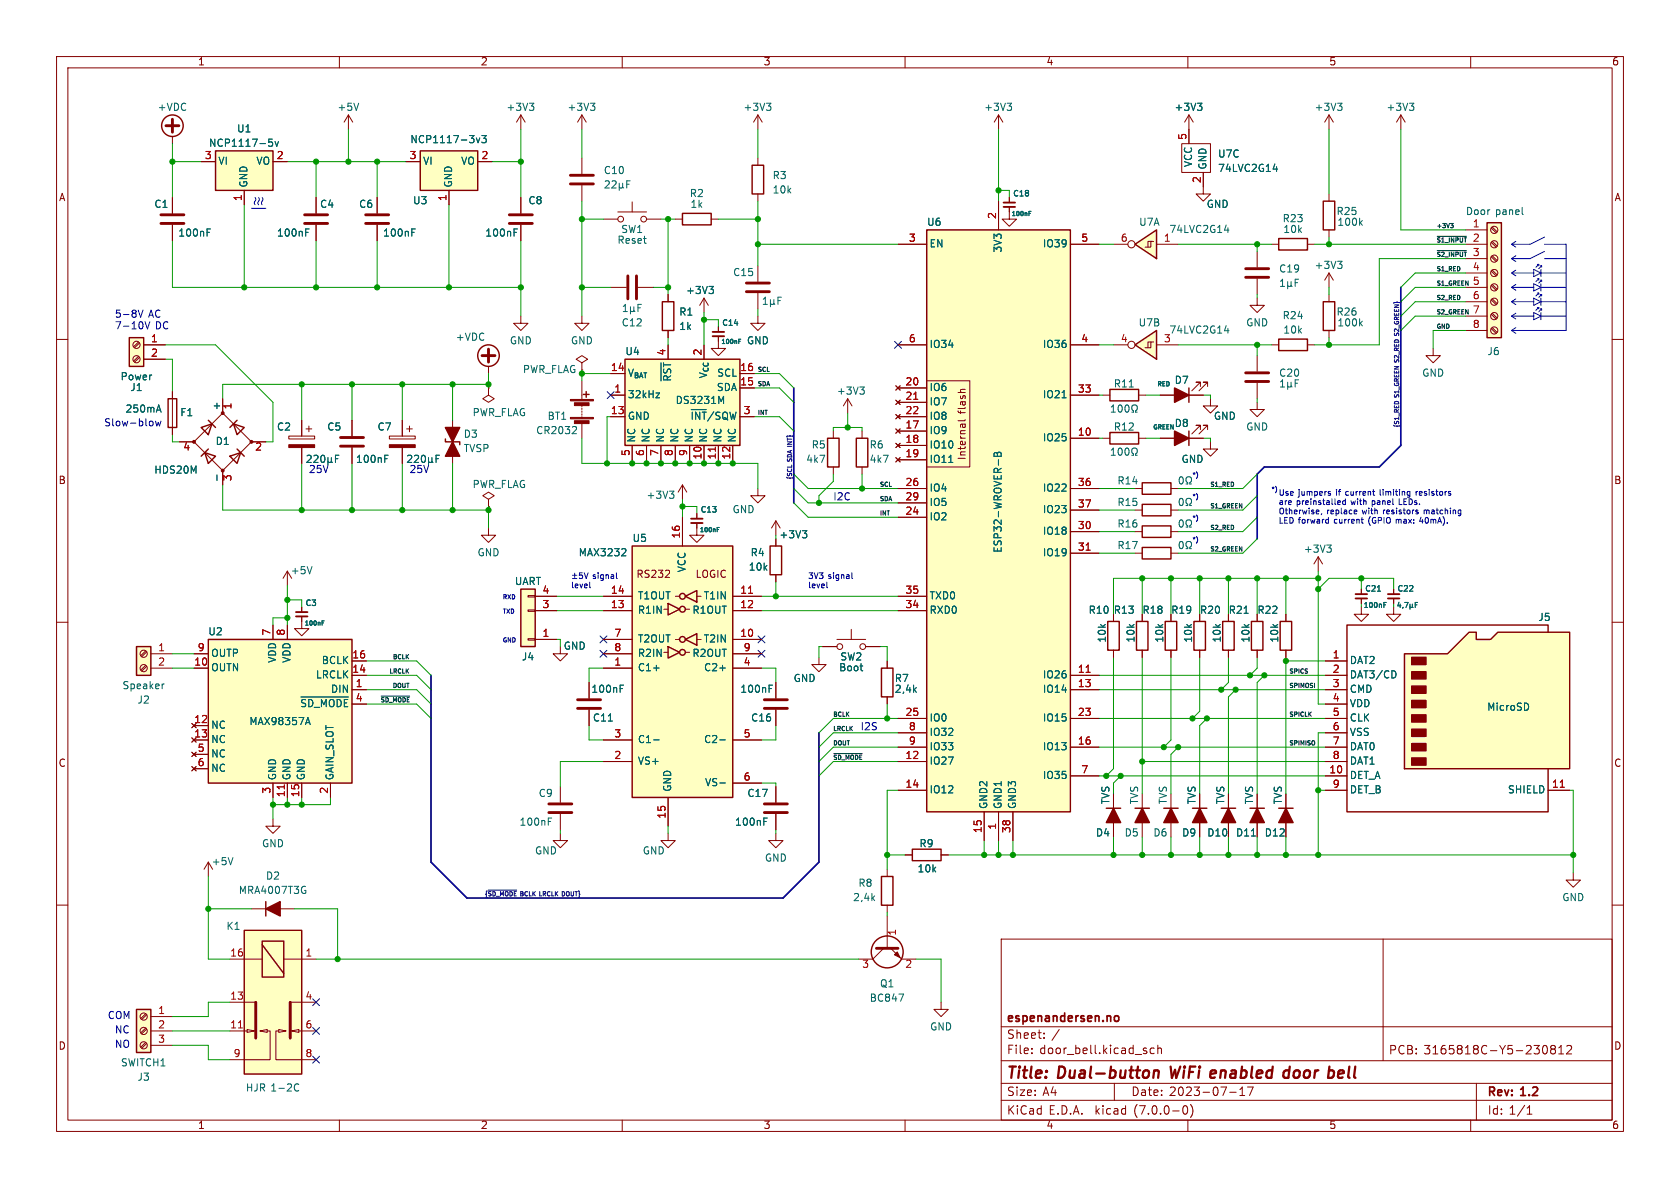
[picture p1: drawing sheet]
<svg xmlns="http://www.w3.org/2000/svg" width="297mm" height="210mm" viewBox="0 0 297 210" stroke-linecap="round" stroke-linejoin="round" font-family="sans-serif">
<defs><g id="words">
<g font-size="2.8" fill="#840000">
<text x="178" y="191.3">Title:</text>
<text x="187.1" y="191.3">Dual-button</text>
<text x="207.6" y="191.3">WiFi enabled</text>
<text x="228.8" y="191.3">door</text>
<text x="237.3" y="191.3">bell</text>
</g>
<g font-size="2.1" fill="#840000">
<text x="178" y="183.9">Sheet:</text>
<text x="178" y="181.1">espenandersen.no</text>
<text x="185.9" y="183.9">/</text>
<text x="178" y="186.6">File:</text>
<text x="183.8" y="186.6">door_bell.kicad_sch</text>
<text x="245.5" y="186.7">PCB: 3165818C-Y5-230812</text>
<text x="178" y="197.3">KiCad</text>
<text x="178" y="194">Size:</text>
<text x="184.3" y="194">A4</text>
<text x="185.4" y="197.3">E.D.A.</text>
<text x="193.7" y="197.3">kicad</text>
<text x="200" y="194">Date:</text>
<text x="200.6" y="197.3">(7.0.0-0)</text>
<text x="206.7" y="194">2023-07-17</text>
<text x="263" y="194.2">Rev:</text>
<text x="263" y="197.3">Id: 1/1</text>
<text x="269" y="194.2">1.2</text>
</g>
<g font-size="1.8" fill="#840000">
<text x="35" y="11.8">1</text>
<text x="85" y="11.8">2</text>
<text x="135" y="11.8">3</text>
<text x="185" y="11.8">4</text>
<text x="235" y="11.8">5</text>
<text x="285" y="11.8">6</text>
<text x="10.4" y="35.8">A</text>
<text x="285.4" y="35.8">A</text>
<text x="171" y="73.2" transform="rotate(-90 171 73.2)">flash</text>
<text x="171" y="81.4" transform="rotate(-90 171 81.4)">Internal</text>
<text x="10.3" y="85.8">B</text>
<text x="285.3" y="85.8">B</text>
<text x="112.4" y="102.4">RS232</text>
<text x="122.9" y="102.4">LOGIC</text>
<text x="10.3" y="135.8">C</text>
<text x="285.3" y="135.8">C</text>
<text x="10.3" y="185.8">D</text>
<text x="285.3" y="185.8">D</text>
<text x="35" y="199.8">1</text>
<text x="85" y="199.8">2</text>
<text x="135" y="199.8">3</text>
<text x="185" y="199.8">4</text>
<text x="235" y="199.8">5</text>
<text x="285" y="199.8">6</text>
</g>
<g font-size="1.8" fill="#006464">
<text x="27.8" y="19.9">+VDC</text>
<text x="41.8" y="23.7">U1</text>
<text x="59.6" y="19.9">+5V</text>
<text x="89.5" y="19.9">+3V3</text>
<text x="100.3" y="19.9">+3V3</text>
<text x="131.4" y="19.9">+3V3</text>
<text x="173.9" y="19.9">+3V3</text>
<text x="207.6" y="19.9">+3V3</text>
<text x="232.3" y="19.9">+3V3</text>
<text x="245" y="19.9">+3V3</text>
<text x="36.9" y="26.2">NCP1117-5v</text>
<text x="38.6" y="29.4">VI</text>
<text x="45.2" y="29.4">VO</text>
<text x="72.5" y="25.6">NCP1117-3v3</text>
<text x="74.8" y="29.4">VI</text>
<text x="81.4" y="29.4">VO</text>
<text x="211" y="29.7" transform="rotate(-90 211 29.7)">VCC</text>
<text x="213.6" y="30" transform="rotate(-90 213.6 30)">GND</text>
<text x="215.3" y="28.1">U7C</text>
<text x="44" y="33.1" transform="rotate(-90 44 33.1)">GND</text>
<text x="80.2" y="33.1" transform="rotate(-90 80.2 33.1)">GND</text>
<text x="106.7" y="31.1">C10</text>
<text x="121.9" y="35.1">R2</text>
<text x="136.5" y="31.9">R3</text>
<text x="136.5" y="34.5">10k</text>
<text x="215.3" y="30.7">74LVC2G14</text>
<text x="27.2" y="37">C1</text>
<text x="56.5" y="37">C4</text>
<text x="63.4" y="37">C6</text>
<text x="73" y="36.4">U3</text>
<text x="93.4" y="36.4">C8</text>
<text x="109.8" y="41.5">SW1</text>
<text x="122" y="37">1k</text>
<text x="163.8" y="40.2">U6</text>
<text x="201.3" y="40.2">U7A</text>
<text x="206.7" y="41.5">74LVC2G14</text>
<text x="213.3" y="37">GND</text>
<text x="226.7" y="39.6">R23</text>
<text x="226.8" y="41.5">10k</text>
<text x="236.2" y="38.3">R25</text>
<text x="236.4" y="40.2">100k</text>
<text x="259.1" y="38.3">Door</text>
<text x="264.3" y="38.3">panel</text>
<text x="31.5" y="42.1">100nF</text>
<text x="48.9" y="42.1">100nF</text>
<text x="67.7" y="42.1">100nF</text>
<text x="85.7" y="42.1">100nF</text>
<text x="109.1" y="43.4">Reset</text>
<text x="164.3" y="44">EN</text>
<text x="177.4" y="44.8" transform="rotate(-90 177.4 44.8)">3V3</text>
<text x="184.2" y="44">IO39</text>
<text x="232.3" y="47.8">+3V3</text>
<text x="121.2" y="52.3">+3V3</text>
<text x="129.5" y="49.1">C15</text>
<text x="226.1" y="48.5">C19</text>
<text x="109.9" y="58">C12</text>
<text x="120" y="56.1">R1</text>
<text x="120" y="58.6">1k</text>
<text x="201.2" y="58">U7B</text>
<text x="206.7" y="59.2">74LVC2G14</text>
<text x="220.3" y="58">GND</text>
<text x="226.7" y="56.7">R24</text>
<text x="226.8" y="59.2">10k</text>
<text x="236.2" y="56.1">R26</text>
<text x="236.4" y="58">100k</text>
<text x="80.5" y="60.5">+VDC</text>
<text x="90.1" y="61.2">GND</text>
<text x="100.9" y="61.2">GND</text>
<text x="110.5" y="63.1">U4</text>
<text x="132" y="61.2">GND</text>
<text x="164.3" y="61.8">IO34</text>
<text x="184.2" y="61.8">IO36</text>
<text x="262.9" y="63.1">J6</text>
<text x="21.3" y="67.5">Power</text>
<text x="23" y="69.4">J1</text>
<text x="92.4" y="66.2">PWR_FLAG</text>
<text x="111" y="70.7">32kHz</text>
<text x="111" y="66.9">V_{BAT}</text>
<text x="119.4" y="71.7">DS3231M</text>
<text x="119.5" y="67.6" transform="rotate(-90 119.5 67.6)">~{RST}</text>
<text x="125.3" y="67.1" transform="rotate(-90 125.3 67.1)">V_{CC}</text>
<text x="126.6" y="69.4">SDA</text>
<text x="126.7" y="66.9">SCL</text>
<text x="147.9" y="70">+3V3</text>
<text x="164.3" y="69.4">IO6</text>
<text x="164.3" y="71.9">IO7</text>
<text x="184.2" y="70.7">IO21</text>
<text x="196.8" y="68.8">R11</text>
<text x="207.6" y="68.1">D7</text>
<text x="226.1" y="66.9">C20</text>
<text x="251.4" y="66.9">GND</text>
<text x="22.1" y="73.2">250mA</text>
<text x="31.8" y="73.9">F1</text>
<text x="39.1" y="72.6" transform="rotate(-90 39.1 72.6)">+</text>
<text x="48.9" y="76.4">C2</text>
<text x="57.8" y="76.4">C5</text>
<text x="66.7" y="76.4">C7</text>
<text x="81.9" y="77.7">D3</text>
<text x="83.5" y="73.9">PWR_FLAG</text>
<text x="94.7" y="77">CR2032</text>
<text x="96.7" y="74.5">BT1</text>
<text x="111" y="74.5">GND</text>
<text x="122" y="75.1">~{INT}/SQW</text>
<text x="164.3" y="77">IO9</text>
<text x="164.3" y="74.5">IO8</text>
<text x="196.8" y="76.4">R12</text>
<text x="207.6" y="75.8">D8</text>
<text x="214.5" y="74.5">GND</text>
<text x="220.3" y="76.4">GND</text>
<text x="38.1" y="78.9">D1</text>
<text x="81.9" y="80.2">TVSP</text>
<text x="112.6" y="78.2" transform="rotate(-90 112.6 78.2)">NC</text>
<text x="115.1" y="78.2" transform="rotate(-90 115.1 78.2)">NC</text>
<text x="117.7" y="78.2" transform="rotate(-90 117.7 78.2)">NC</text>
<text x="120.2" y="78.2" transform="rotate(-90 120.2 78.2)">NC</text>
<text x="122.7" y="78.2" transform="rotate(-90 122.7 78.2)">NC</text>
<text x="125.3" y="78.2" transform="rotate(-90 125.3 78.2)">NC</text>
<text x="127.8" y="78.2" transform="rotate(-90 127.8 78.2)">NC</text>
<text x="130.4" y="78.2" transform="rotate(-90 130.4 78.2)">NC</text>
<text x="142.5" y="82.1">4k7</text>
<text x="143.4" y="79.6">R5</text>
<text x="153.7" y="79.6">R6</text>
<text x="153.7" y="82.1">4k7</text>
<text x="164.3" y="79.6">IO10</text>
<text x="164.3" y="82.1">IO11</text>
<text x="184.2" y="78.3">IO25</text>
<text x="208.8" y="82.1">GND</text>
<text x="27.2" y="84">HDS20M</text>
<text x="83.5" y="86.6">PWR_FLAG</text>
<text x="114.2" y="88.5">+3V3</text>
<text x="164.3" y="87.2">IO4</text>
<text x="164.3" y="89.7">IO5</text>
<text x="184.2" y="87.2">IO22</text>
<text x="197.5" y="89.7">R15</text>
<text x="197.5" y="85.9">R14</text>
<text x="129.4" y="91">GND</text>
<text x="137.7" y="95.4">+3V3</text>
<text x="164.3" y="92.3">IO2</text>
<text x="184.2" y="94.8">IO18</text>
<text x="184.2" y="91">IO23</text>
<text x="197.5" y="93.5">R16</text>
<text x="51.3" y="101.8">+5V</text>
<text x="84.4" y="98.6">GND</text>
<text x="102.2" y="98.6">MAX3232</text>
<text x="111.8" y="96.1">U5</text>
<text x="121.5" y="101.3" transform="rotate(-90 121.5 101.3)">VCC</text>
<text x="132.3" y="101.2">10k</text>
<text x="132.6" y="98.6">R4</text>
<text x="177.4" y="97.8" transform="rotate(-90 177.4 97.8)">ESP32-WROVER-B</text>
<text x="184.2" y="98.6">IO19</text>
<text x="197.5" y="97.3">R17</text>
<text x="230.4" y="98">+3V3</text>
<text x="91" y="103.7">UART</text>
<text x="112.8" y="106.2">T1OUT</text>
<text x="124.3" y="106.2">T1IN</text>
<text x="164.3" y="106.2">TXD0</text>
<text x="36.8" y="112.6">U2</text>
<text x="112.8" y="108.8">R1IN</text>
<text x="112.8" y="113.9">T2OUT</text>
<text x="122.3" y="108.8">R1OUT</text>
<text x="124.3" y="113.9">T2IN</text>
<text x="164.3" y="108.8">RXD0</text>
<text x="192.4" y="108.8">R10 R13</text>
<text x="195.8" y="113.7" transform="rotate(-90 195.8 113.7)">10k</text>
<text x="200.9" y="113.7" transform="rotate(-90 200.9 113.7)">10k</text>
<text x="201.9" y="108.8">R18</text>
<text x="205.9" y="113.7" transform="rotate(-90 205.9 113.7)">10k</text>
<text x="207" y="108.8">R19</text>
<text x="211" y="113.7" transform="rotate(-90 211 113.7)">10k</text>
<text x="212.1" y="108.8">R20</text>
<text x="216.1" y="113.7" transform="rotate(-90 216.1 113.7)">10k</text>
<text x="217.2" y="108.8">R21</text>
<text x="221.2" y="113.7" transform="rotate(-90 221.2 113.7)">10k</text>
<text x="222.2" y="108.8">R22</text>
<text x="226.3" y="113.7" transform="rotate(-90 226.3 113.7)">10k</text>
<text x="271.9" y="110">J5</text>
<text x="37.3" y="118.9">OUTN</text>
<text x="37.3" y="116.4">OUTP</text>
<text x="49.1" y="117.3" transform="rotate(-90 49.1 117.3)">VDD</text>
<text x="51.6" y="117.3" transform="rotate(-90 51.6 117.3)">VDD</text>
<text x="56.8" y="117.7">BCLK</text>
<text x="92.2" y="117">J4</text>
<text x="99.6" y="115.1">GND</text>
<text x="112.8" y="118.9">C1+</text>
<text x="112.8" y="116.4">R2IN</text>
<text x="122.3" y="116.4">R2OUT</text>
<text x="124.3" y="118.9">C2+</text>
<text x="148.3" y="118.9">Boot</text>
<text x="148.5" y="117">SW2</text>
<text x="238.6" y="117.7">DAT2</text>
<text x="21.6" y="122.1">Speaker</text>
<text x="24.2" y="124.7">J2</text>
<text x="52.9" y="125.9">~{SD_MODE}</text>
<text x="55.7" y="120.2">LRCLK</text>
<text x="58.4" y="122.7">DIN</text>
<text x="104.5" y="122.7">100nF</text>
<text x="130.8" y="122.7">100nF</text>
<text x="140.2" y="120.8">GND</text>
<text x="158.1" y="120.8">R7</text>
<text x="158.1" y="122.7">2,4k</text>
<text x="184.2" y="120.2">IO26</text>
<text x="184.2" y="122.7">IO14</text>
<text x="238.6" y="120.2">DAT3/CD</text>
<text x="238.6" y="122.7">CMD</text>
<text x="238.6" y="125.3">VDD</text>
<text x="262.9" y="125.9">MicroSD</text>
<text x="37.3" y="129.1">NC</text>
<text x="37.3" y="131.6">NC</text>
<text x="44" y="128.5">MAX98357A</text>
<text x="104.8" y="127.8">C11</text>
<text x="112.8" y="131.6">C1-</text>
<text x="124.3" y="131.6">C2-</text>
<text x="132.7" y="127.8">C16</text>
<text x="164.3" y="127.8">IO0</text>
<text x="164.3" y="130.4">IO32</text>
<text x="184.2" y="127.8">IO15</text>
<text x="238.6" y="127.8">CLK</text>
<text x="238.6" y="130.4">VSS</text>
<text x="37.3" y="134.2">NC</text>
<text x="37.3" y="136.7">NC</text>
<text x="49.1" y="137.9" transform="rotate(-90 49.1 137.9)">GND</text>
<text x="51.6" y="137.9" transform="rotate(-90 51.6 137.9)">GND</text>
<text x="54.2" y="137.9" transform="rotate(-90 54.2 137.9)">GND</text>
<text x="59.2" y="137.9" transform="rotate(-90 59.2 137.9)">GAIN_SLOT</text>
<text x="112.8" y="135.4">VS+</text>
<text x="164.3" y="135.4">IO27</text>
<text x="164.3" y="132.9">IO33</text>
<text x="184.2" y="132.9">IO13</text>
<text x="184.2" y="138">IO35</text>
<text x="238.6" y="138">DET_A</text>
<text x="238.6" y="132.9">DAT0</text>
<text x="238.6" y="135.4">DAT1</text>
<text x="95.2" y="141.2">C9</text>
<text x="118.9" y="140" transform="rotate(-90 118.9 140)">GND</text>
<text x="124.5" y="139.3">VS-</text>
<text x="132.1" y="141.2">C17</text>
<text x="164.3" y="140.5">IO12</text>
<text x="174.8" y="143" transform="rotate(-90 174.8 143)">GND2</text>
<text x="177.4" y="143" transform="rotate(-90 177.4 143)">GND1</text>
<text x="179.9" y="143" transform="rotate(-90 179.9 143)">GND3</text>
<text x="196.4" y="142.2" transform="rotate(-90 196.4 142.2)">TVS</text>
<text x="201.5" y="142.2" transform="rotate(-90 201.5 142.2)">TVS</text>
<text x="206.6" y="142.2" transform="rotate(-90 206.6 142.2)">TVS</text>
<text x="211.6" y="142.2" transform="rotate(-90 211.6 142.2)">TVS</text>
<text x="216.7" y="142.2" transform="rotate(-90 216.7 142.2)">TVS</text>
<text x="221.8" y="142.2" transform="rotate(-90 221.8 142.2)">TVS</text>
<text x="226.9" y="142.2" transform="rotate(-90 226.9 142.2)">TVS</text>
<text x="238.6" y="140.5">DET_B</text>
<text x="266.5" y="140.5">SHIELD</text>
<text x="91.8" y="146.2">100nF</text>
<text x="129.9" y="146.2">100nF</text>
<text x="193.7" y="148.1">D4</text>
<text x="198.8" y="148.1">D5</text>
<text x="203.8" y="148.1">D6</text>
<text x="208.9" y="148.1">D9</text>
<text x="213.4" y="148.1">D10</text>
<text x="218.4" y="148.1">D11</text>
<text x="223.5" y="148.1">D12</text>
<text x="37.4" y="153.2">+5V</text>
<text x="46.3" y="150.1">GND</text>
<text x="47" y="155.8">D2</text>
<text x="94.5" y="151.3">GND</text>
<text x="113.6" y="151.3">GND</text>
<text x="135.2" y="152.6">GND</text>
<text x="162.2" y="154.5">10k</text>
<text x="162.5" y="150.1">R9</text>
<text x="42.1" y="158.3">MRA4007T3G</text>
<text x="150.8" y="159.6">2,4k</text>
<text x="151.7" y="157">R8</text>
<text x="276.1" y="159.6">GND</text>
<text x="40" y="164.7">K1</text>
<text x="153.7" y="177.4">BC847</text>
<text x="155.5" y="174.8">Q1</text>
<text x="164.4" y="182.4">GND</text>
<text x="21.3" y="188.8">SWITCH1</text>
<text x="24.2" y="191.3">J3</text>
<text x="43.4" y="193.2">HJR 1-2C</text>
</g>
<g font-size="1.8" fill="#a90000">
<text x="36.2" y="28.3">3</text>
<text x="48.9" y="28.3">2</text>
<text x="72.4" y="28.3">3</text>
<text x="85.1" y="28.3">2</text>
<text x="209.9" y="24.8" transform="rotate(-90 209.9 24.8)">5</text>
<text x="42.9" y="35.6" transform="rotate(-90 42.9 35.6)">1</text>
<text x="79.1" y="35.6" transform="rotate(-90 79.1 35.6)">1</text>
<text x="212.5" y="32.4" transform="rotate(-90 212.5 32.4)">2</text>
<text x="176.3" y="38.8" transform="rotate(-90 176.3 38.8)">2</text>
<text x="260.3" y="40.4">1</text>
<text x="160.6" y="42.9">3</text>
<text x="191.1" y="42.9">5</text>
<text x="198.1" y="42.9">6</text>
<text x="205.7" y="42.9">1</text>
<text x="260.3" y="42.9">2</text>
<text x="260.3" y="45.5">3</text>
<text x="260.3" y="48">4</text>
<text x="260.3" y="50.5">5</text>
<text x="260.3" y="53.1">6</text>
<text x="260.3" y="55.6">7</text>
<text x="260.3" y="58.2">8</text>
<text x="26.6" y="60.7">1</text>
<text x="26.6" y="63.2">2</text>
<text x="107.9" y="65.8">14</text>
<text x="117.9" y="62.9" transform="rotate(-90 117.9 62.9)">4</text>
<text x="124.2" y="62.9" transform="rotate(-90 124.2 62.9)">2</text>
<text x="130.8" y="65.8">16</text>
<text x="160.6" y="60.7">6</text>
<text x="191.1" y="60.7">4</text>
<text x="198.1" y="60.7">4</text>
<text x="205.7" y="60.7">3</text>
<text x="108.6" y="69.6">1</text>
<text x="130.8" y="68.3">15</text>
<text x="160" y="68.3">20</text>
<text x="160" y="70.9">21</text>
<text x="190.5" y="69.6">33</text>
<text x="41.3" y="72.4" transform="rotate(-90 41.3 72.4)">1</text>
<text x="107.9" y="73.4">13</text>
<text x="131.4" y="73.4">3</text>
<text x="160" y="75.9">17</text>
<text x="160" y="73.4">22</text>
<text x="190.5" y="77.2">10</text>
<text x="32.4" y="80">4</text>
<text x="45.1" y="80">2</text>
<text x="111.5" y="80.7" transform="rotate(-90 111.5 80.7)">5</text>
<text x="114" y="80.7" transform="rotate(-90 114 80.7)">6</text>
<text x="116.6" y="80.7" transform="rotate(-90 116.6 80.7)">7</text>
<text x="119.1" y="80.7" transform="rotate(-90 119.1 80.7)">8</text>
<text x="121.7" y="80.7" transform="rotate(-90 121.7 80.7)">9</text>
<text x="124.2" y="81.3" transform="rotate(-90 124.2 81.3)">10</text>
<text x="126.7" y="81.3" transform="rotate(-90 126.7 81.3)">11</text>
<text x="129.3" y="81.3" transform="rotate(-90 129.3 81.3)">12</text>
<text x="160" y="78.5">18</text>
<text x="160" y="81">19</text>
<text x="41.3" y="85.1" transform="rotate(-90 41.3 85.1)">3</text>
<text x="160" y="86.1">26</text>
<text x="160" y="88.6">29</text>
<text x="190.5" y="86.1">36</text>
<text x="190.5" y="89.9">37</text>
<text x="120.4" y="95.3" transform="rotate(-90 120.4 95.3)">16</text>
<text x="160" y="91.2">24</text>
<text x="190.5" y="93.7">30</text>
<text x="190.5" y="97.5">31</text>
<text x="95.9" y="107.7">3</text>
<text x="95.9" y="105.2">4</text>
<text x="107.9" y="107.7">13</text>
<text x="107.9" y="105.2">14</text>
<text x="130.8" y="105.2">11</text>
<text x="130.8" y="107.7">12</text>
<text x="160" y="107.7">34</text>
<text x="160" y="105.2">35</text>
<text x="48" y="112.4" transform="rotate(-90 48 112.4)">7</text>
<text x="50.5" y="112.4" transform="rotate(-90 50.5 112.4)">8</text>
<text x="95.9" y="112.8">1</text>
<text x="108.6" y="112.8">7</text>
<text x="130.8" y="112.8">10</text>
<text x="27.9" y="115.3">1</text>
<text x="27.9" y="117.9">2</text>
<text x="34.3" y="117.9">10</text>
<text x="34.9" y="115.3">9</text>
<text x="62.2" y="119.1">14</text>
<text x="62.2" y="116.6">16</text>
<text x="108.6" y="117.9">1</text>
<text x="108.6" y="115.3">8</text>
<text x="131.4" y="117.9">4</text>
<text x="131.4" y="115.3">9</text>
<text x="190.5" y="119.1">11</text>
<text x="235.6" y="116.6">1</text>
<text x="235.6" y="119.1">2</text>
<text x="62.8" y="121.7">1</text>
<text x="62.8" y="124.2">4</text>
<text x="190.5" y="121.7">13</text>
<text x="235.6" y="121.7">3</text>
<text x="235.6" y="124.2">4</text>
<text x="34.3" y="128">12</text>
<text x="34.3" y="130.6">13</text>
<text x="108.6" y="130.6">3</text>
<text x="131.4" y="130.6">5</text>
<text x="160" y="126.7">25</text>
<text x="160.6" y="129.3">8</text>
<text x="160.6" y="131.8">9</text>
<text x="190.5" y="131.8">16</text>
<text x="190.5" y="126.7">23</text>
<text x="235.6" y="126.7">5</text>
<text x="235.6" y="129.3">6</text>
<text x="235.6" y="131.8">7</text>
<text x="34.9" y="133.1">5</text>
<text x="34.9" y="135.6">6</text>
<text x="108.6" y="134.4">2</text>
<text x="160" y="134.4">12</text>
<text x="191.1" y="136.9">7</text>
<text x="234.9" y="136.9">10</text>
<text x="235.6" y="134.4">8</text>
<text x="48" y="140.4" transform="rotate(-90 48 140.4)">3</text>
<text x="50.5" y="141" transform="rotate(-90 50.5 141)">11</text>
<text x="53.1" y="141" transform="rotate(-90 53.1 141)">15</text>
<text x="58.2" y="140.4" transform="rotate(-90 58.2 140.4)">2</text>
<text x="131.4" y="138.2">6</text>
<text x="160" y="139.4">14</text>
<text x="235.6" y="139.4">9</text>
<text x="274.3" y="139.4">11</text>
<text x="117.9" y="144.8" transform="rotate(-90 117.9 144.8)">15</text>
<text x="173.7" y="147.3" transform="rotate(-90 173.7 147.3)">15</text>
<text x="176.3" y="146.7" transform="rotate(-90 176.3 146.7)">1</text>
<text x="178.8" y="147.3" transform="rotate(-90 178.8 147.3)">38</text>
<text x="158.7" y="165.5" transform="rotate(-90 158.7 165.5)">1</text>
<text x="40.6" y="169.3">16</text>
<text x="53.9" y="169.3">1</text>
<text x="152.4" y="171.5">3</text>
<text x="160" y="171.5">2</text>
<text x="27.9" y="179.5">1</text>
<text x="40.6" y="176.9">13</text>
<text x="53.9" y="176.9">4</text>
<text x="27.9" y="182">2</text>
<text x="27.9" y="184.5">3</text>
<text x="40.6" y="182">11</text>
<text x="53.9" y="182">6</text>
<text x="41.2" y="187.1">9</text>
<text x="53.9" y="187.1">8</text>
</g>
<g font-size="1.8" fill="#0000c2">
<text x="20.3" y="56.4">5-8V</text>
<text x="20.3" y="58.4">7-10V</text>
<text x="26.3" y="56.4">AC</text>
<text x="27.5" y="58.4">DC</text>
<text x="18.4" y="75.6">Slow-blow</text>
<text x="54.6" y="83.8">25V</text>
<text x="72.4" y="83.8">25V</text>
<text x="147.3" y="88.6">I2C</text>
<text x="152.1" y="129.3">I2S</text>
<text x="19" y="180.3">COM</text>
<text x="20.3" y="182.9">NC</text>
<text x="20.3" y="185.4">NO</text>
</g>
<g font-size="1.4" fill="#006464">
<text x="179" y="35">C18</text>
<text x="127.6" y="57.8">C14</text>
<text x="123.8" y="90.9">C13</text>
<text x="53.9" y="107.4">C3</text>
<text x="241.3" y="104.8">C21</text>
<text x="247" y="104.8">C22</text>
</g>
<g font-size="1.4" fill="#0000c2">
<text x="226.1" y="87.8">Use</text>
<text x="226.1" y="89.4">are</text>
<text x="229.3" y="89.4">preinstalled</text>
<text x="229.6" y="87.8">jumpers</text>
<text x="236.4" y="87.8">if</text>
<text x="238.2" y="87.8">current</text>
<text x="239.1" y="89.4">with</text>
<text x="242.9" y="89.4">panel</text>
<text x="244.4" y="87.8">limiting</text>
<text x="247.8" y="89.4">LEDs.</text>
<text x="251" y="87.8">resistors</text>
<text x="226.1" y="91.1">Otherwise,</text>
<text x="226.1" y="92.7">LED forward</text>
<text x="234.6" y="91.1">replace</text>
<text x="236.1" y="92.7">current</text>
<text x="241" y="91.1">with</text>
<text x="242.3" y="92.7">(GPIO</text>
<text x="244.9" y="91.1">resistors</text>
<text x="247.3" y="92.7">max:</text>
<text x="251.7" y="92.7">40mA).</text>
<text x="252.2" y="91.1">matching</text>
<text x="101" y="104.1">level</text>
<text x="104.8" y="102.5">signal</text>
<text x="142.9" y="102.5">3V3</text>
<text x="142.9" y="104.1">level</text>
<text x="146.5" y="102.5">signal</text>
</g>
<text font-size="1.2" fill="#006464" x="241" y="107.7">100nF</text>
<g font-size="1.1" fill="#006464">
<text x="178.7" y="38.4">100nF</text>
<text x="127.4" y="61">100nF</text>
<text x="204.5" y="68.5">RED</text>
<text x="203.8" y="76.1">GREEN</text>
<text x="123.6" y="94.3">100nF</text>
<text x="53.8" y="110.8">100nF</text>
</g>
<g font-size="1.1" fill="#0f0f0f">
<text x="254" y="40.4">+3V3</text>
<text x="254" y="45.5">~{S2_INPUT}</text>
<text x="254" y="43">~{S1_INPUT}</text>
<text x="254" y="48.1">S1_RED</text>
<text x="254" y="50.6">S1_GREEN</text>
<text x="254" y="53.1">S2_RED</text>
<text x="254" y="58.2">GND</text>
<text x="254" y="55.7">S2_GREEN</text>
<text x="134" y="65.8">SCL</text>
<text x="134" y="68.4">SDA</text>
<text x="134" y="73.5">INT</text>
<text x="155.6" y="86.2">SCL</text>
<text x="155.6" y="88.7">SDA</text>
<text x="214" y="90">S1_GREEN</text>
<text x="214" y="86.2">S1_RED</text>
<text x="155.6" y="91.2">INT</text>
<text x="214" y="93.8">S2_RED</text>
<text x="214" y="97.6">S2_GREEN</text>
<text x="68.6" y="119.2">LRCLK</text>
<text x="69.3" y="116.6">BCLK</text>
<text x="228" y="119.2">SPICS</text>
<text x="67.3" y="124.3">~{SD_MODE}</text>
<text x="69.2" y="121.7">DOUT</text>
<text x="228" y="121.7">SPIMOSI</text>
<text x="147.3" y="126.8">BCLK</text>
<text x="147.3" y="129.3">LRCLK</text>
<text x="147.3" y="131.9">DOUT</text>
<text x="228" y="131.9">SPIMISO</text>
<text x="228" y="126.8">SPICLK</text>
<text x="147.3" y="134.4">~{SD_MODE}</text>
</g>
<g font-size="1.1" fill="#000084">
<text x="247.4" y="58.8" transform="rotate(-90 247.4 58.8)">S2_GREEN}</text>
<text x="247.4" y="63.7" transform="rotate(-90 247.4 63.7)">S2_RED</text>
<text x="247.4" y="70.1" transform="rotate(-90 247.4 70.1)">S1_GREEN</text>
<text x="247.4" y="75.6" transform="rotate(-90 247.4 75.6)">{S1_RED</text>
<text x="140.1" y="81.7" transform="rotate(-90 140.1 81.7)">SDA INT}</text>
<text x="140.1" y="85" transform="rotate(-90 140.1 85)">{SCL</text>
<text x="85.7" y="158.5">{~{SD_MODE}</text>
<text x="92.1" y="158.5">BCLK</text>
<text x="95.7" y="158.5">LRCLK</text>
<text x="99.9" y="158.5">DOUT}</text>
</g>
<g font-size="1.1" fill="#0000c2">
<text x="210.8" y="88.3">*)</text>
<text x="210.8" y="84.5">*)</text>
<text x="224.8" y="87">*)</text>
<text x="210.8" y="92.1">*)</text>
<text x="210.8" y="95.9">*)</text>
<text x="88.9" y="106">RXD</text>
<text x="88.9" y="108.6">TXD</text>
<text x="88.9" y="113.7">GND</text>
</g>
</g></defs>
<g fill="none" stroke="#840000" stroke-width=".18">
<path d="M10 10h277v190h-277zM12 12h273v186h-273zM60 10v2M110 10v2M160 10v2M210 10v2M260 10v2M134 20.3v2.6M134 27.9v1.3M134 34.3v1.3M134 20.3l-.8 1.3M134 20.3l.7 1.3"/>
<path d="M10 60h2M118.1 52.1v1.2M118.1 58.4v1.3M124.5 52.7l-.8 1.3M124.5 52.7v2.5M124.5 52.7l.7 1.3M285 60h2M102.9 64.1l-1-.6 1-.6 1 .6-1 .6v1.3M102.9 65.4h.1M102.9 67.3v3.3M102.9 71.6v.3M102.9 72.1v.3"/>
<path d="M102.9 72.6v.3M102.9 73.2v.2M102.9 73.7v.2M102.9 74.9v2.6M147.3 76.2v1.3M194.9 69.9h1.3M201.3 69.9h1.3M205.1 69.9h7.6M212.2 68.3v-.7h-.7h.7l-1.5 1.5M213.5 68.3v-.7h-.8h.8l-1.5 1.5M120.6 91.4v5.1M137.2 92.1v2.5"/>
<path d="M137.2 92.1l-.8 1.2M137.2 92.1l.7 1.2M147.3 82.6v1.2M10 110h2M99.1 114.3v1.3h1.2l-1.2 1.2-1.3-1.2h1.3M106.7 113h5.1M106.7 105.4h5.1M106.7 118.1h5.1M106.7 108h5.1M106.7 115.6h5.1M117.3 115.3h.8M117.3 107.7h.8"/>
<path d="M119.4 113h.7M119.4 105.4h.7M121.2 115.3h.7M121.2 107.7h.7M123.2 113h.8M123.2 105.4h.8M129.5 113h5.1M129.5 105.4h5.1M129.5 118.1h5.1M129.5 108h5.1M129.5 115.6h5.1M144.8 116.2v1.3h1.2l-1.2 1.2-1.3-1.2h1.3"/>
<path d="M285 110h2M99.1 139.1v2.8M104.1 120.7v2.7M104.1 125.5v2.8M106.7 134.6h5.1M106.7 130.8h5.1M129.5 130.8h5.1M129.5 138.4h5.1M137.2 120.7v2.7M137.2 125.5v2.8M137.2 139.1v2.8M10 160h2"/>
<path d="M99.1 147.3v1.3h1.2l-1.2 1.3-1.3-1.3h1.3M99.1 143.9v2.8M118.1 147.3v1.3h1.3l-1.3 1.3-1.3-1.3h1.3M118.1 141v5.1M137.2 147.3v1.3h1.2l-1.2 1.3-1.3-1.3h1.3M137.2 143.9v2.8M285 160h2M177 166h108v32h-108zM244.5 166v21.5M60 198v2M110 198v2M160 198v2"/>
<path d="M177 194.5h108M177 191.5h108M177 187.5h108M177 181.5h108M182.4 186.1v.2M182.4 185.3v.2M184.6 183.4v.2M184.6 182.6v.2M197 191.5v3M204 185.3h-.4l-.3 .2v.5l.2 .2h.5M204.7 185.4l.2-.1h.4v1M204.7 184.8v1.5"/>
<path d="M209.3 195.5h.2a.81 .81 0 0 1 .5 .6 .81 .81 0 0 1-.3 .8l-.1 .1a.81 .81 0 0 1-.6-.7 .81 .81 0 0 1 .3-.8zM210 198v2M210.5 195.2a1.72 1.72 0 0 1 0 2.3M217.4 193.1h1.1M219.2 193.7h.8M219.2 192.6l.4-.4v1.5M221.5 192.2l-.6 1.5M260 198v2M261 191.5v6.5M270 197h.8M270 195.9l.4-.4v1.5M272.8 184.9l.3-.1a.81 .81 0 0 1 .5 .6 .81 .81 0 0 1-.3 .8l-.2 .1-.3-.1"/>
<path d="M274.4 185.4l-.3-.2 .3-.4 .4 .1 .2 .2-.3 .3M274.4 185.4l-.3 .3 .1 .5 .2 .1 .4-.1 .2-.2-.1-.4-.2-.2M274.4 185.4h.3M275.6 186.3h.8M275.6 185.2l.4-.4v1.5M277 184.9l.6-.1 .2 .1v.3l-.9 1.1h.9"/>
</g>
<path d="M204 189.4a.49 .49 0 0 1 .9 .1l-.2 1M204 189.2l-.1 1.3M206.9 188.5l.3 2M227 190.4l.2 .1 .6-.1M227.9 189.3a.66 .66 0 0 0-.8 .1M228 188.5l-.2 2" fill="none" stroke="#840000" stroke-width=".4"/>
<path d="M197.1 179.7l.4-.1 .3 .2v.5l-.2 .2-.3 .1-.2-.2" fill="none" stroke="#840000" stroke-width=".3"/>
<path d="M102.1 125.2h4.1M102.1 123.7h4.1M135.1 125.2h4.1M135.1 123.7h4.1M97 143.6h4.1M97 142.1h4.1M135.1 143.6h4.1M135.1 142.1h4.1" fill="none" stroke="#840000" stroke-width=".51"/>
<g fill="none" stroke="#006464" stroke-width=".18">
<path d="M135.5 18.2h.8l-.4 .5M136 18.7l.3 .3v.3l-.3 .2M125.3 50.6h.8l-.4 .5M125.9 51.1l.2 .3v.3l-.2 .2M101.7 75.4l.2 .2v.3l-.8 .8h.8M196.5 72.9h.7M196.5 71.9l.3-.3v1.3M197.8 71.6h.2a.68 .68 0 0 1 .4 .6 .68 .68 0 0 1-.4 .7 .84 .84 0 0 1-.2-1.3zM199.1 71.6h.1a.68 .68 0 0 1 .4 .6 .68 .68 0 0 1-.4 .7 .84 .84 0 0 1-.1-1.3zM200.1 72.9h.3v-.3a.54 .54 0 0 1-.3-.7 .54 .54 0 0 1 .8-.3 .58 .58 0 0 1-.1 1v.3h.3M110.5 97l.2 .2-.1 .3-.7 .8h.8M141.8 93.8h.8l-.4 .5"/>
<path d="M142.4 94.3l.2 .2v.3l-.2 .3M127.3 118.1h.9M109.6 121.1h.6M115.6 130.8h.9M127.3 130.8h.9M127.3 138.4h.9M136 121.1h.6M96.9 144.6h.6M135 144.6h.6"/>
</g>
<path d="M111.8 96.5h17.7v44.5h-17.7z" fill="#ffffc2" stroke="#ffffc2" stroke-width=".18"/>
<g fill="none" stroke="#840000" stroke-width=".25">
<path d="M133 29.2h2v5.1h-2zM117.1 53.3h2v5.1h-2zM103.1 69.7h1M103.6 69.2v1M146.3 77.5h2v5.1h-2zM196.2 68.8h5.1v2.1h-5.1zM210.2 68.6v2.5M111.8 96.5h17.7v44.5h-17.7zM118.1 114.3l2 1-2 1zM118.1 106.7l2 1-2 1zM121.2 113l2-1v2zM121.2 105.4l2-1v2z"/>
<circle cx="120.7" cy="107.7" r=".51"/>
<circle cx="120.7" cy="105.4" r=".51"/>
<circle cx="120.7" cy="115.3" r=".51"/>
<circle cx="120.7" cy="113" r=".51"/>
</g>
<path d="M132.3 104.9h.7" fill="none" stroke="#a90000" stroke-width=".18"/>
<g fill="#840000" stroke="#840000" stroke-width=".18">
<path d="M100.8 73.8h4.1v.2h-4.1z"/>
<path d="M100.8 70.6h4.1v.3h-4.1z"/>
<path d="M101.5 74.4h2.6v.5h-2.6z"/>
<path d="M101.5 71.2h2.6v.5h-2.6z"/>
</g>
<path d="M207.6 68.6l2.6 1.3-2.6 1.2z" fill="#840000" stroke="#840000" stroke-width=".25"/>
<g fill="#ffffc2">
<path d="M202.9 60.5h.6l-.6 1z"/>
<path d="M200.7 61l3.8-2.6v5.1z"/>
<path d="M203.5 60.5v1h-1.1l1.6-1z"/>
</g>
<g fill="none" stroke="#840000" stroke-width=".18">
<path d="M196.8 61h2.6M203.5 60.5h-.6v1M204 60.5h-.5v1h-1.1M204.5 61h3.8"/>
<circle cx="200" cy="61" r=".63"/>
</g>
<path d="M200.7 61l3.8-2.6v5.1z" fill="none" stroke="#840000" stroke-width=".25"/>
<path d="M216.5 58.5h.8M217.1 58v.9" fill="none" stroke="#006464" stroke-width=".18"/>
<g fill="#ffffc2">
<path d="M202.9 42.7h.6l-.6 1z"/>
<path d="M200.7 43.2l3.8-2.6v5.1z"/>
<path d="M202.4 43.7l1.6-1h-.5v1z"/>
</g>
<g fill="none" stroke="#840000" stroke-width=".18">
<path d="M30.5 24.1v1.3M30.5 34.9v2.8M30.5 39.8v2.7M35.6 28.6h2.5M43.2 33.7v2.5M48.3 28.6h2.5M55.9 34.9v2.8M55.9 39.8v2.7M61.6 20.3l-.8 1.3M61.6 20.3v2.6M61.6 20.3l.8 1.3M66.7 34.9v2.8"/>
<path d="M66.7 39.8v2.7M71.8 28.6h2.5M79.4 33.7v2.5M84.5 28.6h2.5M92.1 20.3l-.8 1.3M92.1 20.3v2.6M92.1 34.9v2.8M92.1 39.8v2.7M92.1 20.3l.7 1.3M102.9 20.3l-.8 1.3M102.9 20.3v2.6M102.9 27.9v2.8"/>
<path d="M102.9 32.8v2.8M102.9 20.3l.7 1.3M106.7 38.7h2.5M109.2 37.5h5.1M111.8 35.7v1.8M114.3 38.7h2.5M119.4 38.7h1.2M125.7 38.7h1.3M176.5 20.3l-.7 1.3M176.5 20.3v2.6M176.5 20.3l.8 1.3M178.4 36.7v2h1.3l-1.3 1.3-1.2-1.3h1.2"/>
<path d="M178.4 34.9v.8M208.9 25.4h5.1v5.1h-5.1zM210.2 20.3l-.8 1.3M210.2 20.3v5.1M210.2 20.3l.7 1.3M211.5 30.5h.1M212.7 30.5v3.8h1.3l-1.3 1.3-1.2-1.3h1.2M234.9 20.3v2.6M234.9 34.3v1.3M234.9 20.3l-.7 1.3M234.9 20.3l.8 1.3M247.6 20.3l-.7 1.3"/>
<path d="M247.6 20.3v2.6M247.6 20.3l.8 1.3M92.1 55.9v1.3h-1.3l1.3 1.2 1.2-1.2h-1.2M107.9 50.8h2.8M112.8 50.8h2.8M127 59.5v2.1h1.3l-1.3 1.3-1.3-1.3h1.3M127 57.8v.8M134 55.9v1.3h1.3l-1.3 1.2-1.3-1.2h1.3M134 47v2.8M134 51.8v2.8M196.8 43.2h2.6M203.5 42.7h-.6v1"/>
<path d="M204 42.7h-.5v1h-1.1M204.5 43.2h3.8M222.2 52.7v1.3h1.3l-1.3 1.2-1.2-1.2h1.2M222.2 44.5v2.7M222.2 49.3v2.8M224.8 43.2h1.3M231.1 43.2h1.3M234.9 40.6v1.3M234.9 48.3v2.5M234.9 52.1v1.2M234.9 58.4v1.3M234.9 48.3l-.7 1.2"/>
<path d="M234.9 48.3l.8 1.2M24.5 63l-.9 .8M24.5 60.5l-.9 .8M24.7 63.2l-.9 .8M24.7 60.6l-.9 .9M25.4 61h3.8M25.4 63.5h3.8M30.5 69.2v7.6M31.7 78.1h2.6M39.4 73l5 5.1-5 5.1-5.1-5.1zM39.4 70.5v2.5M44.4 78.1h2.6"/>
<path d="M51.1 77.1h4.5v.5h-4.5zM53.3 74.3v2.8M53.3 79.1v2.8M54.1 75.8h1M54.6 75.3v1M62.2 74.3v2.8M62.2 79.1v2.8M68.8 77.1h4.6v.5h-4.6zM71.1 74.3v2.8M71.1 79.1v2.8M71.9 75.8h1M72.4 75.3v1"/>
<path d="M80 74.3v7.6M86.4 68.6v1.3l-1.1 .6 1.1 .6 1-.6-1-.6M86.4 68.6h.1M86.4 64.8v1.2M107.9 69.9h2.6M107.9 73.7h2.6M107.9 66h2.6M111.8 78.7v2.6M114.3 78.7v2.6M116.8 78.7v2.6M118.1 61v2.5M119.4 78.7v2.6"/>
<path d="M121.9 78.7v2.6M124.5 78.7v2.6M127 78.7v2.6M129.5 78.7v2.6M130.8 73.7h2.5M130.8 66h2.5M130.8 68.6h2.5M194.9 77.5h1.3M201.3 77.5h1.3M205.1 77.5h7.6M212.2 75.9v-.7h-.7h.7l-1.5 1.5M213.5 75.9v-.7h-.8h.8l-1.5 1.5"/>
<path d="M214 78.1v1.3h1.3l-1.3 1.2-1.3-1.2h1.3M39.4 83.2v2.5M86.4 88.3l-1.1-.7 1.1-.6 1 .6-1 .7v1.2M86.4 89.5h.1M86.4 93.3v1.3h-1.3l1.3 1.3 1.2-1.3h-1.2M120.6 85.7l-.7 1.3M120.6 85.7v2.6M120.6 85.7l.8 1.3M123.2 92.6v2h1.3l-1.3 1.3-1.3-1.3h1.3M123.2 90.8v.8M200.7 90.2h1.2M200.7 97.8h1.2"/>
<path d="M200.7 94h1.2M200.7 86.4h1.2M207 90.2h1.3M207 97.8h1.3M207 94h1.3M207 86.4h1.3M25.8 117.6l-.9 .8M25.8 115.1l-.9 .8M25.9 117.8l-.8 .8M25.9 115.2l-.8 .9M26.7 118.1h3.8M26.7 115.6h3.8"/>
<path d="M34.3 118.1h2.5M34.3 115.6h2.5M48.3 110.5v2.5M50 102.2l.8-1.2v2.5M50.8 110.5v2.5M53.3 109.1v2h1.3l-1.3 1.3-1.2-1.3h1.2M53.3 107.3v.8M62.2 119.4h2.6M62.2 116.8h2.6M93.3 105.3h1.3v.2h-1.3zM93.3 107.8h1.3v.3h-1.3zM93.3 112.9h1.3v.3h-1.3z"/>
<path d="M94.6 113h3.8M94.6 108h3.8M94.6 105.4h3.8M212.1 108.6v1.3M212.1 114.9v1.3M217.2 108.6v1.3M217.2 114.9v1.3M222.2 108.6v1.3M222.2 114.9v1.3M227.3 108.6v1.3M227.3 114.9v1.3M33.9 127.9l.8 .8"/>
<path d="M33.9 133l.8 .7M33.9 135.5l.8 .8M34.3 128.3h2.5M34.3 130.8h2.5M34.3 133.4h2.5M34.3 135.9h2.5M34.7 127.9l-.8 .8M34.7 133l-.8 .7M34.7 135.5l-.8 .8M48.3 138.4v2.6M50.8 138.4v2.6M53.3 138.4v2.6"/>
<path d="M58.4 138.4v2.6M62.2 121.9h2.6M62.2 124.5h2.6M36.1 153.7l.7-1.3v2.5M48.3 144.8v1.3h1.2l-1.2 1.2-1.3-1.2h1.3M212.1 140.3v7.7M217.2 140.3v7.7M222.2 140.3v7.7M227.3 140.3v7.7M278.1 154.3v1.3h1.3l-1.3 1.2-1.2-1.2h1.2M25.8 179.2l-.9 .8M25.9 179.4l-.8 .8"/>
<path d="M26.7 179.7h3.8M40.6 169.5h5.8M40.6 177.2h4.6M44.4 160.7h7.7M50.2 169.5h5.7M51.3 177.2h4.6M25.8 184.3l-.9 .8M25.8 181.7l-.9 .9M25.9 184.5l-.8 .8M25.9 181.9l-.8 .9M26.7 182.2h3.8M26.7 184.8h3.8"/>
<path d="M40.6 182.2h3.1M43.7 182l1.3 .2-1.3 .3zM46 182.2l1.2-.2v.5zM47.2 182.2h.6v5.1h-7.2M49.3 182.2h-.5v5.1h7.1M49.3 182l1.2 .2-1.2 .3zM51.6 182.2l1.2-.2v.5zM52.8 182.2h3.1"/>
<circle cx="109.7" cy="38.7" r=".51"/>
<circle cx="113.8" cy="38.7" r=".51"/>
<circle cx="200" cy="43.2" r=".63"/>
<circle cx="24.1" cy="63.5" r=".63"/>
<circle cx="24.1" cy="61" r=".63"/>
<circle cx="25.4" cy="115.6" r=".63"/>
<circle cx="25.4" cy="118.1" r=".63"/>
<circle cx="25.4" cy="179.7" r=".63"/>
<circle cx="25.4" cy="182.2" r=".63"/>
<circle cx="25.4" cy="184.8" r=".63"/>
</g>
<g fill="none" stroke="#840000" stroke-width=".25">
<path d="M38.1 26.7h10.2v7h-10.2zM74.3 26.7h10.2v7h-10.2zM120.6 37.7h5.1v2.1h-5.1zM233.9 35.6h2.1v5h-2.1zM22.9 59.7h2.5v5.1h-2.5zM200.7 43.2l3.8-2.6v5.1zM226.1 42.2h5v2h-5zM233.9 53.3h2.1v5.1h-2.1zM29.7 70.5h1.5v5.1h-1.5zM35.6 75.6l1.9-.7-.7 1.9zM36.8 79.4l-1.2 1.2M36.8 74.3l1.3 1.3"/>
<path d="M41.3 74.9l1.9 .7-1.3 1.2zM41.9 74.3l-1.3 1.3M41.9 79.4l1.3 1.2M78.7 77.6v.5h2.6v.5M110.5 63.5h20.3v15.2h-20.3zM196.2 76.5h5.1v2h-5.1zM210.2 76.2v2.5M36.2 80l1.9 .6-1.3 1.3zM40.6 80.6l1.9-.6-.6 1.9zM201.9 89.2h5.1v2h-5.1zM201.9 96.8h5.1v2h-5.1zM201.9 93h5.1v2h-5.1z"/>
<path d="M201.9 85.3h5.1v2.1h-5.1zM24.1 114.3h2.6v5.1h-2.6zM36.8 113h25.4v25.4h-25.4zM92.1 104.1h2.5v10.2h-2.5zM211.1 109.9h2v5h-2zM216.2 109.9h2v5h-2zM221.2 109.9h2.1v5h-2.1zM226.3 109.9h2v5h-2zM47 159.4v2.5M210.8 142.9h2.6M215.9 142.9h2.5M221 142.9h2.5"/>
<path d="M226.1 142.9h2.5M24.1 178.4h2.6v7.7h-2.6zM43.2 164.5h10.1v25.4h-10.1zM46.4 166.4h3.8v6.3h-3.8zM46.4 167l3.8 5.1"/>
<circle cx="30.5" cy="22.2" r="1.9"/>
<circle cx="86.4" cy="62.9" r="1.9"/>
</g>
<g fill="none" stroke="#006464" stroke-width=".18">
<path d="M63.4 18.2l-.4 1.3M93.6 18.2h.8l-.5 .5M94.1 18.7l.3 .3v.3l-.3 .2M104.4 18.2h.8l-.5 .5M104.9 18.7l.3 .3v.3l-.3 .2M178 18.2h.8l-.4 .5M178.6 18.7l.2 .3v.3l-.2 .2M211.7 18.2h.8l-.4 .5M212.2 18.7l.3 .3v.3l-.3 .2M236.5 18.2h.7l-.4 .5M237 18.7l.2 .3v.3l-.2 .2M249.2 18.2h.7l-.4 .5"/>
<path d="M249.7 18.7l.2 .3v.3l-.2 .2M47.5 24.6h.6M47.5 25.1h.5l.2 .2-.1 .5h-.6M48.6 25l.3 .9 .3-.9M84.2 24.4l.3 .8 .3-.8M85.2 24h.8l-.5 .4 .4 .2v.5l-.2 .1-.5-.1M107 32.1l.5-.1 .2 .3-.8 .9h.8M108.2 32.1l.5-.1 .2 .3-.8 .9h.8M109.5 33.1l.2 .1h.2l.2-.1M109.5 32.4v1.3M110.1 33.1l.2 .1M110.1 32.4v.7"/>
<path d="M110.8 32.6h.4M111.4 32h-.6v1.2M181.9 37.7h.3M181.9 37.4h.4M225.1 29.9h.8M225.7 29.5v.8M240.5 39.4l.3 .4M240.8 39l-.4 .5M36.6 40.5h.6M54 40.5h.7M72.8 40.5h.6M90.9 40.5h.6"/>
<path d="M110.2 55.1h.7M110.2 54.2l.4-.4v1.3M111.5 54.9l.1 .2h.3l.2-.2M111.5 54.2v1.3M112.1 54.9l.1 .2M112.1 54.2v.7M112.8 54.4h.4M113.4 53.8h-.6v1.3M130.6 60h.4M134.9 53.8h.8M134.9 52.9l.4-.4v1.3M136.2 53.6l.2 .2h.2l.2-.2"/>
<path d="M136.2 53v1.2M136.8 53.6l.2 .2M136.8 53v.6M137.5 53.1h.5M138.1 52.5h-.6v1.3M216.5 40.7h.8M217.1 40.3v.8M226.4 50.6h.7M226.4 49.7l.3-.3v1.2M227.6 50.4l.2 .2h.3l.1-.2M227.6 49.8v1.3M228.2 50.4l.2 .2"/>
<path d="M228.2 49.8v.6M229 50h.4M229.6 49.4h-.6v1.2M236.5 46.2h.7l-.4 .5M237 46.7l.2 .2v.3l-.2 .3M240.5 57.1l.3 .5M240.8 56.8l-.4 .5M27.8 72.5h.6M28.1 71.6l.4 1.3M116 69.5h.6l-.6 .8h.6M116.9 64.1v3.2M117.3 67.2h1.3"/>
<path d="M117.3 64.1v.8M117.3 64.5h1.3M122.2 72.4h2.7M122.4 72.9v1.2M123.7 72.9v1.2l-.7-1.2v1.2M124.1 72.9h.8M124.5 72.9v1.2M126.2 72.8l-1.1 1.6M127.3 72.9h-.5l-.2 .3M127.5 71l.4-.9v1.2M127.8 73.3a.42 .42 0 0 1 .4-.5 .42 .42 0 0 1 .4 .5M129 72.9l.3 1.2"/>
<path d="M130.1 72.9l-.3 1.2M130.6 60.3h.3M196.5 79.6l.3-.4v1.3M197.8 79.3l.2-.1a.68 .68 0 0 1 .4 .6 .68 .68 0 0 1-.4 .7 .84 .84 0 0 1-.2-1.2zM199.1 79.3l.1-.1a.68 .68 0 0 1 .4 .6 .68 .68 0 0 1-.4 .7 .84 .84 0 0 1-.1-1.2zM38.4 84v.9M54.3 80.6l.5-.1 .2 .3-.8 .9h.8M55.5 80.6l.5-.1 .2 .3-.8 .9h.8M56.8 80.6l.2-.1a.68 .68 0 0 1 .5 .6 .68 .68 0 0 1-.5 .6l-.2-.1-.1-.3zM58 81.6l.2 .1h.2l.2-.1M58 80.9v1.3M58.6 81.6l.2 .1"/>
<path d="M58.6 80.9v.7M59.3 81.1h.4M59.9 80.5h-.6v1.2M63.2 81.7h.7M63.2 80.8l.3-.3v1.2M64.5 80.6l.2-.1a.68 .68 0 0 1 .4 .6 .68 .68 0 0 1-.4 .6l-.2-.1-.1-.3zM65.7 80.6l.2-.1a.68 .68 0 0 1 .4 .6 .68 .68 0 0 1-.4 .6l-.2-.1-.1-.3zM66.9 80.9v.8M66.9 81l.1-.1 .4 .1v.7M68 81.1h.4M68.6 80.5h-.6v1.2M72.1 80.6l.5-.1 .2 .3-.8 .9h.8"/>
<path d="M73.3 80.6l.5-.1 .2 .3-.8 .9h.8M74.6 80.6l.2-.1a.68 .68 0 0 1 .4 .6 .68 .68 0 0 1-.4 .6l-.2-.1-.1-.3zM75.8 81.6l.1 .1h.3l.2-.1M75.8 80.9v1.3M76.4 81.6l.1 .1M76.4 80.9v.7M77.1 81.1h.4M77.7 80.5h-.6v1.2M118.4 86.8h.7l-.4 .5M118.9 87.3l.2 .3v.3l-.2 .2M126.8 93.6h.2M126.8 93.2h.4"/>
<path d="M196.5 80.5h.7M200.1 80.5h.3v-.3a.54 .54 0 0 1-.3-.7 .54 .54 0 0 1 .8-.2 .58 .58 0 0 1-.1 .9v.3h.3M208.6 88.2l.2-.1a.68 .68 0 0 1 .4 .6 .68 .68 0 0 1-.4 .7 .84 .84 0 0 1-.2-1.2zM208.6 84.3h.2a.68 .68 0 0 1 .4 .6 .68 .68 0 0 1-.4 .7 .84 .84 0 0 1-.2-1.3zM208.6 92l.2-.1a.68 .68 0 0 1 .4 .6 .68 .68 0 0 1-.4 .7 .84 .84 0 0 1-.2-1.2zM208.6 95.8l.2-.1a.68 .68 0 0 1 .4 .7 .68 .68 0 0 1-.4 .6 .84 .84 0 0 1-.2-1.2zM210.6 88.3l-.1-.1a.54 .54 0 0 0-.8 .2 .54 .54 0 0 0 .3 .7v.3h-.3M210.6 84.5l-.1-.2a.54 .54 0 0 0-.8 .3 .54 .54 0 0 0 .3 .7v.3h-.3M210.6 92.1l-.1-.1a.54 .54 0 0 0-.8 .2 .54 .54 0 0 0 .3 .7v.3h-.3M210.6 95.9l-.1-.1a.54 .54 0 0 0-.8 .2 .54 .54 0 0 0 .3 .7v.3h-.3M210.6 88.8l-.3 .3v.3h.3M210.6 85l-.3 .3v.3h.3"/>
<path d="M210.6 92.6l-.3 .3v.3h.3M210.6 96.4l-.3 .3v.3h.3M55.2 100.2l-.5 1.2M56.9 110.1h.3M56.9 109.8h.4M29 120.9l-.2 .1M53.2 123.2h8.4M54 123.7h-.4l-.3 .3M54.1 127.7h.6M54.4 126.8l.5 1.3M55.3 124.2l-.2-.5h-.5v1.2M56.8 124.9v-1.2l.4 .9 .5-.9v1.2"/>
<path d="M58.2 124.1a.42 .42 0 0 1 .4-.5 .42 .42 0 0 1 .5 .5M60.3 124.2l-.2-.5h-.5v1.2M61.5 123.7h-.6v1.2M41.2 151.6l-.4 1.3M53.8 157.4h.3v.4l-.3 .1M53.9 156.7h.1M52.1 192.7l.4 .2 .3-.1M52.8 191.7l-.3-.1-.4 .2"/>
</g>
<g fill="#ffffc2" stroke="#ffffc2" stroke-width=".18">
<path d="M92.1 104.1h2.5v10.2h-2.5z"/>
<path d="M24.1 178.4h2.6v7.7h-2.6z"/>
<path d="M38.1 26.7h10.2v7h-10.2z"/>
<path d="M36.8 113h25.4v25.4h-25.4z"/>
<path d="M24.1 114.3h2.6v5.1h-2.6z"/>
<path d="M43.2 164.5h10.1v25.4h-10.1z"/>
<path d="M110.5 63.5h20.3v15.2h-20.3z"/>
<path d="M74.3 26.7h10.2v7h-10.2z"/>
<path d="M22.9 59.7h2.5v5.1h-2.5z"/>
</g>
<g fill="none" stroke="#840000" stroke-width=".51">
<path d="M28.4 39.5h4.1M28.4 38h4.1M29.3 22.2h2.3M30.5 21.1v2.3M53.8 39.5h4.1M53.8 38h4.1M64.6 39.5h4.1M64.6 38h4.1M90 39.5h4.1M90 38h4.1M100.8 32.5h4.1M100.8 31h4.1"/>
<path d="M111 48.8v4M112.5 48.8v4M132 51.6h4M132 50h4M220.2 49h4.1M220.2 47.5h4.1M60.2 78.9h4.1M60.2 77.3h4.1M85.2 62.9h2.3M86.4 61.7v2.3M45.2 177.2v6.3M51.3 177.2v6.3"/>
</g>
<g fill="#840000" stroke="#840000" stroke-width=".25">
<path d="M207.6 76.2l2.6 1.3-2.6 1.2z"/>
<path d="M47 160.7l2.5-1.3v2.5z"/>
<path d="M217.2 142.9l1.2 2.5h-2.5z"/>
<path d="M212.1 142.9l1.3 2.5h-2.6z"/>
<path d="M227.3 142.9l1.3 2.5h-2.5z"/>
<path d="M222.2 142.9l1.3 2.5h-2.5z"/>
<path d="M80 78.1l1.3 2.5h-2.6z"/>
<path d="M78.7 75.6h2.6l-1.3 2.5z"/>
</g>
<path d="M177.4 36.6h2.1M177.4 35.8h2.1M126 58.7h2M126 59.4h2M122.2 92.5h2M122.2 91.7h2M52.3 109h2.1M52.3 108.2h2.1" fill="none" stroke="#840000" stroke-width=".33"/>
<path d="M126.5 79v.8M50.3 138.7v.8M42.2 181.7h.7" fill="none" stroke="#a90000" stroke-width=".18"/>
<g fill="#840000" stroke="#840000" stroke-width=".18">
<path d="M51.1 78.6h4.5v.5h-4.5z"/>
<path d="M68.8 78.6h4.6v.5h-4.6z"/>
<circle cx="39.4" cy="83.2" r=".25"/>
<circle cx="44.4" cy="78.1" r=".25"/>
<circle cx="34.3" cy="78.1" r=".25"/>
<circle cx="39.4" cy="73" r=".25"/>
</g>
<path d="M248.3 115.6h7.6l3.8-3.8h1.3v1.2h2.5l1.3-1.2h12.7v24.1h-29.2z" fill="#ffffc2"/>
<g fill="#840000" stroke="#840000" stroke-width=".25">
<path d="M249.6 134h2.5v1.3h-2.5z"/>
<path d="M249.6 131.4h2.5v1.3h-2.5z"/>
<path d="M249.6 128.9h2.5v1.3h-2.5z"/>
<path d="M249.6 126.4h2.5v1.2h-2.5z"/>
<path d="M249.6 123.8h2.5v1.3h-2.5z"/>
<path d="M249.6 121.3h2.5v1.3h-2.5z"/>
<path d="M249.6 118.7h2.5v1.3h-2.5z"/>
<path d="M249.6 116.2h2.5v1.3h-2.5z"/>
<path d="M201.9 142.9l1.3 2.5h-2.5z"/>
<path d="M207 142.9l1.3 2.5h-2.6z"/>
<path d="M196.8 142.9l1.3 2.5h-2.5z"/>
</g>
<g fill="none" stroke="#840000" stroke-width=".25">
<path d="M262.9 39.4h2.5v20.3h-2.5zM163.8 40.6h25.4v102.9h-25.4zM226.1 59.9h5v2.1h-5zM151.4 77.5h2v5.1h-2zM136.1 96.5h2.1v5.1h-2.1zM155.8 118.1h2.1v5.1h-2.1zM195.8 109.9h2.1v5h-2.1zM200.9 109.9h2v5h-2zM206 109.9h2v5h-2zM248.3 115.6h7.6l3.8-3.8h1.3v1.2h2.5l1.3-1.2h12.7v24.1h-29.2zM273.7 111.8v-1.3h-35.6v33h35.6v-7.6M155.8 154.9h2.1v5.1h-2.1z"/>
<path d="M161.3 150.1h5.1v2h-5.1zM195.6 142.9h2.5M200.7 142.9h2.5M205.7 142.9h2.6"/>
<circle cx="156.8" cy="168.3" r="2.82"/>
</g>
<g fill="none" stroke="#840000" stroke-width=".18">
<path d="M30.5 34.9v2.8M30.5 39.8v2.7M35.6 28.6h2.5M43.2 33.7v2.5M48.3 28.6h2.5M55.9 34.9v2.8M55.9 39.8v2.7M66.7 34.9v2.8M66.7 39.8v2.7M71.8 28.6h2.5M79.4 33.7v2.5M84.5 28.6h2.5"/>
<path d="M92.1 34.9v2.8M92.1 39.8v2.7M176.5 35.6v5M178.4 34.9v.8M178.4 36.7v.8M210.2 22.9v2.5M212.7 30.5v2.5M102.9 55.9v1.3h1.2l-1.2 1.2-1.3-1.2h1.3M118.1 52.1v1.2M118.1 58.4v1.3M127 57.8v.8M127 59.5v.8"/>
<path d="M158.7 43.2h5.1M189.2 43.2h5.1M259.1 40.6h3.8M259.1 43.2h3.8M259.1 45.7h3.8M259.1 48.3h3.8M259.1 50.8h3.8M259.1 53.3h3.8M259.1 55.9h3.8M259.1 58.4h3.8M263.6 58.1l.9 .8M263.6 55.5l.9 .9"/>
<path d="M263.6 53l.9 .8M263.6 50.5l.9 .8M263.6 47.9l.9 .9M263.6 45.4l.9 .8M263.6 42.8l.9 .9M263.6 40.3l.9 .8M263.8 57.9l.9 .9M263.8 55.4l.9 .8M263.8 52.8l.9 .9M263.8 50.3l.9 .8M263.8 47.8l.9 .8M263.8 45.2l.9 .9"/>
<path d="M263.8 42.7l.9 .8M263.8 40.1l.9 .9M25.4 61h3.8M25.4 63.5h3.8M30.5 69.2v1.3M30.5 75.6v1.2M31.7 78.1h2.6M39.4 70.5v2.5M44.4 78.1h2.6M53.3 74.3v2.8M53.3 79.1v2.8M62.2 74.3v2.8"/>
<path d="M62.2 79.1v2.8M71.1 74.3v2.8M71.1 79.1v2.8M107.9 73.7h2.6M107.9 69.9h2.6M107.9 66h2.6M111.8 78.7v2.6M114.3 78.7v2.6M116.8 78.7v2.6M118.1 61v2.5M119.4 78.7v2.6M121.9 78.7v2.6"/>
<path d="M124.5 78.7v2.6M127 78.7v2.6M129.5 78.7v2.6M130.8 68.6h2.5M130.8 73.7h2.5M130.8 66h2.5M149.9 70.5l.7 1.3M149.9 70.5v2.5M149.9 70.5l-.8 1.3M152.4 76.2v1.3M158.4 75.8l.7 .8M158.4 78.4l.7 .7"/>
<path d="M158.4 68.2l.7 .8M158.4 70.7l.7 .8M158.4 73.3l.7 .7M158.7 61h5.1M158.7 76.2h5.1M158.7 78.7h5.1M158.7 68.6h5.1M158.7 71.1h5.1M158.7 73.7h5.1M159.1 75.8l-.7 .8M159.1 78.4l-.7 .7M159.1 68.2l-.7 .8"/>
<path d="M159.1 70.7l-.7 .8M159.1 73.3l-.7 .7M163.8 67.3h7.6v15.3h-7.6M170.1 75l.1 .1M170.6 75v.1M170.6 75h-.7M170.6 74.2l-.1 .2h-1.1M170.6 68.8h-.6l-.2 .2M189.2 61h5.1M189.2 77.5h5.1M189.2 69.9h5.1M205.1 77.5h2.5"/>
<path d="M205.1 69.9h2.5M210.2 77.5h2.5M210.2 69.9h2.5M214 70.5v1.3h1.3l-1.3 1.2-1.3-1.2h1.3M222.2 71.1v1.3h1.3l-1.3 1.3-1.2-1.3h1.2M222.2 62.9v2.8M222.2 67.7v2.8M224.8 61h1.3M231.1 61h1.3M253.4 61.6v1.3h1.2l-1.2 1.2-1.3-1.2h1.3M39.4 83.2v2.5M120.6 91.4v5.1"/>
<path d="M123.2 90.8v.8M123.2 92.6v.7M134 86.4v1.2h1.3l-1.3 1.3-1.3-1.3h1.3M137.2 95.3v1.2M152.4 82.6v1.2M158.4 80.9l.7 .8M158.7 81.3h5.1M158.7 91.4h5.1M158.7 86.4h5.1M158.7 88.9h5.1M159.1 80.9l-.7 .8M189.2 86.4h5.1"/>
<path d="M189.2 94h5.1M189.2 97.8h5.1M189.2 90.2h5.1M233 98.4l-.7 1.3M233 98.4v2.6M233 98.4l.8 1.3M34.3 118.1h2.5M34.3 115.6h2.5M48.3 110.5v2.5M50.8 110.5v2.5M53.3 107.3v.8M53.3 109.1v.8"/>
<path d="M62.2 116.8h2.6M62.2 119.4h2.6M94.6 113h3.8M94.6 108h3.8M94.6 105.4h3.8M106.7 113h5.1M106.7 108h5.1M106.7 105.4h5.1M106.7 118.1h5.1M106.7 115.6h5.1M129.5 113h5.1M129.5 108h5.1"/>
<path d="M129.5 105.4h5.1M129.5 118.1h5.1M129.5 115.6h5.1M137.2 101.6v1.3M145.4 114.3h2.6M148 113h5M150.5 111.3v1.7M153 114.3h2.6M156.8 116.8v1.3M158.7 108h5.1M158.7 105.4h5.1M189.2 119.4h5.1"/>
<path d="M196.8 108.6v1.3M196.8 114.9v1.3M201.9 108.6v1.3M201.9 114.9v1.3M207 108.6v1.3M207 114.9v1.3M212.1 108.6v1.3M212.1 114.9v1.3M217.2 108.6v1.3M217.2 114.9v1.3M222.2 108.6v1.3M222.2 114.9v1.3"/>
<path d="M227.3 108.6v1.3M227.3 114.9v1.3M234.3 116.8h3.8M234.3 119.4h3.8M240.7 107.3v1.3h1.2l-1.2 1.3-1.3-1.3h1.3M240.7 104.1v.8M240.7 105.9v.8M246.4 107.3v1.3h1.2l-1.2 1.3-1.3-1.3h1.3M246.4 104.1v.8M246.4 105.9v.8M33.9 127.9l.8 .8M33.9 133l.8 .7"/>
<path d="M33.9 135.5l.8 .8M34.3 128.3h2.5M34.3 130.8h2.5M34.3 133.4h2.5M34.3 135.9h2.5M34.7 127.9l-.8 .8M34.7 133l-.8 .7M34.7 135.5l-.8 .8M48.3 138.4v2.6M50.8 138.4v2.6M53.3 138.4v2.6M58.4 138.4v2.6"/>
<path d="M62.2 121.9h2.6M62.2 124.5h2.6M104.1 120.7v2.7M104.1 125.5v2.8M106.7 134.6h5.1M106.7 130.8h5.1M129.5 130.8h5.1M129.5 138.4h5.1M137.2 120.7v2.7M137.2 125.5v2.8M137.2 139.1v2.8M156.8 123.2v1.3"/>
<path d="M158.7 139.7h5.1M158.7 127h5.1M158.7 129.5h5.1M158.7 132.1h5.1M158.7 134.6h5.1M189.2 137.2h5.1M189.2 121.9h5.1M189.2 127h5.1M189.2 132.1h5.1M234.3 137.2h3.8M234.3 139.7h3.8M234.3 121.9h3.8"/>
<path d="M234.3 124.5h3.8M234.3 127h3.8M234.3 129.5h3.8M234.3 132.1h3.8M234.3 134.6h3.8M273.7 139.7h3.8M118.1 141v5.1M137.2 143.9v2.8M156.8 153.7v1.2M160 151.1h1.3M166.4 151.1h1.2M174 143.5v5.1"/>
<path d="M176.5 143.5v5.1M179.1 143.5v5.1M196.8 140.3v7.7M201.9 140.3v7.7M207 140.3v7.7M212.1 140.3v2.6M212.1 145.4v2.6M217.2 140.3v2.6M217.2 145.4v2.6M222.2 140.3v2.6M222.2 145.4v2.6M227.3 140.3v2.6"/>
<path d="M227.3 145.4v2.6M156.2 167.6l-1.9 1.9h-2.5M156.8 160v1.3M156.8 161.9v5.7M157.5 167.6l1.9 1.9h2.5M166.4 177.2v1.2h1.2l-1.2 1.3-1.3-1.3h1.3"/>
<circle cx="264.2" cy="58.4" r=".63"/>
<circle cx="264.2" cy="53.3" r=".63"/>
<circle cx="264.2" cy="50.8" r=".63"/>
<circle cx="264.2" cy="45.7" r=".63"/>
<circle cx="264.2" cy="55.9" r=".63"/>
<circle cx="264.2" cy="40.6" r=".63"/>
<circle cx="264.2" cy="43.2" r=".63"/>
<circle cx="264.2" cy="48.3" r=".63"/>
<circle cx="148.5" cy="114.3" r=".51"/>
<circle cx="152.5" cy="114.3" r=".51"/>
</g>
<path d="M126.5 79v.8M161.5 70.6h.8M192 97.3h.7M132.3 104.9h.7M192 118.8h.7M50.3 138.7v.8M275.8 139.2h.8" fill="none" stroke="#a90000" stroke-width=".18"/>
<g fill="none" stroke="#006464" stroke-width=".18">
<path d="M211.7 18.2h.8l-.4 .5M212.2 18.7l.3 .3v.3l-.3 .2M47.5 24.6h.6M47.5 25.1h.5l.2 .2-.1 .5h-.6M48.6 25l.3 .9 .3-.9M84.2 24.4l.3 .8 .3-.8M85.2 24h.8l-.5 .4 .4 .2v.5l-.2 .1-.5-.1M181.9 37.7h.3M181.9 37.4h.4M225.1 29.9h.8M225.7 29.5v.8M269.1 37.8l.2 .1"/>
<path d="M36.6 40.5h.6M54 40.5h.7M72.8 40.5h.6M90.9 40.5h.6M125.3 50.6h.8l-.4 .5M125.9 51.1l.2 .3v.3l-.2 .2M130.6 60h.4M27.8 72.5h.6M28.1 71.6l.4 1.3M116 69.5h.6l-.6 .8h.6M116.9 64.1v3.2M117.3 67.2h1.3"/>
<path d="M117.3 64.1v.8M117.3 64.5h1.3M122.2 72.4h2.7M122.4 72.9v1.2M123.7 72.9v1.2l-.7-1.2v1.2M124.1 72.9h.8M124.5 72.9v1.2M126.2 72.8l-1.1 1.6M127.3 72.9h-.5l-.2 .3M127.5 71l.4-.9v1.2M127.8 73.3a.42 .42 0 0 1 .4-.5 .42 .42 0 0 1 .4 .5M129 72.9l.3 1.2"/>
<path d="M130.1 72.9l-.3 1.2M130.6 60.3h.3M152 68.4h.8l-.4 .5M152.6 68.9l.2 .2v.3l-.2 .3M187.8 70.3h.7M226.4 68.4h.7M226.7 67.1v1.3M227.6 68.2l.2 .2h.3l.1-.2M227.6 67.6v1.2M228.2 68.2l.2 .2M228.2 67.6v.6M229 67.7h.4"/>
<path d="M229 67.1v1.3M38.4 84v.9M54.3 80.6l.5-.1 .2 .3-.8 .9h.8M55.5 80.6l.5-.1 .2 .3-.8 .9h.8M56.8 80.6l.2-.1a.68 .68 0 0 1 .5 .6 .68 .68 0 0 1-.5 .6l-.2-.1-.1-.3zM58 81.6l.2 .1h.2l.2-.1M58 80.9v1.3M58.6 81.6l.2 .1M58.6 80.9v.7M59.3 81.1h.4M59.9 80.5h-.6v1.2M63.2 81.7h.7"/>
<path d="M63.2 80.8l.3-.3v1.2M64.5 80.6l.2-.1a.68 .68 0 0 1 .4 .6 .68 .68 0 0 1-.4 .6l-.2-.1-.1-.3zM65.7 80.6l.2-.1a.68 .68 0 0 1 .4 .6 .68 .68 0 0 1-.4 .6l-.2-.1-.1-.3zM66.9 80.9v.8M66.9 81l.1-.1 .4 .1v.7M68 81.1h.4M68.6 80.5h-.6v1.2M72.1 80.6l.5-.1 .2 .3-.8 .9h.8M73.3 80.6l.5-.1 .2 .3-.8 .9h.8M74.6 80.6l.2-.1a.68 .68 0 0 1 .4 .6 .68 .68 0 0 1-.4 .6l-.2-.1-.1-.3zM75.8 81.6l.1 .1h.3l.2-.1M75.8 80.9v1.3"/>
<path d="M76.4 81.6l.1 .1M76.4 80.9v.7M77.1 81.1h.4M77.7 80.5h-.6v1.2M110.5 97l.2 .2-.1 .3-.7 .8h.8M126.8 93.6h.2M126.8 93.2h.4M141.8 93.8h.8l-.4 .5M142.4 94.3l.2 .2v.3l-.2 .3M167.7 81.7h.8M175.8 80.1l.3-.1 .2 .2 .3-.3 .3 .1 .1 .7h-1.3zM176.3 80.2v.5"/>
<path d="M176.5 81.3v.9M234.6 96.4h.7l-.4 .4M235.1 96.8l.2 .3v.3l-.2 .2M56.9 110.1h.3M56.9 109.8h.4M127.3 118.1h.9M152 117.7h.5M152.4 118.6h.1M243.5 104.5h.6M244.7 106.9h.2M244.7 106.5h.4M246.7 118.8l.1 .3-.1 .6"/>
<path d="M247.3 106.5l-.2 .6h.6M247.5 106.8v.6M248 107.3v.2M248.3 106.5h.6l-.4 .9M249.3 106.8v.9M249.3 107.3l.1 .1 .3-.1M249.7 107.3l.1 .1M249.7 106.8v.5M250.2 106.9h.3M250.6 106.5h-.4v.9M53.2 123.2h8.4M54 123.7h-.4l-.3 .3"/>
<path d="M54.1 127.7h.6M54.4 126.8l.5 1.3M55.3 124.2l-.2-.5h-.5v1.2M56.8 124.9v-1.2l.4 .9 .5-.9v1.2M58.2 124.1a.42 .42 0 0 1 .4-.5 .42 .42 0 0 1 .5 .5M60.3 124.2l-.2-.5h-.5v1.2M61.5 123.7h-.6v1.2M109.6 121.1h.6M115.6 130.8h.9M127.3 130.8h.9M127.3 138.4h.9M136 121.1h.6"/>
<path d="M270.1 124.5l.1 .3-.1 .6M135 144.6h.6M158.9 175.7h.8l-.5 1.3"/>
</g>
<path d="M239.6 105.8h2.1M239.6 105h2.1M245.4 105.8h2M245.4 105h2" fill="none" stroke="#840000" stroke-width=".33"/>
<g fill="#ffffc2" stroke="#ffffc2" stroke-width=".18">
<path d="M262.9 39.4h2.5v20.3h-2.5z"/>
<path d="M163.8 40.6h25.4v102.9h-25.4z"/>
</g>
<path d="M220.2 67.4h4.1M220.2 65.9h4.1M154.9 167.6h3.8" fill="none" stroke="#840000" stroke-width=".51"/>
<path d="M158.1 168.8l.5-.5 .5 1z" fill="#840000" stroke="#840000" stroke-width=".18"/>
<g fill="none" stroke="#000084" stroke-width=".18">
<path d="M246.5 59l.1 .3M246.9 59l-.1 .3M247.3 59l-.1 .3M107.3 69.2l1.3 1.3M108.6 69.2l-1.3 1.3M158.1 60.4l1.3 1.2M159.4 60.4l-1.3 1.2M106.1 115l1.2 1.2M106.1 112.4l1.2 1.2M107.3 115l-1.2 1.2M107.3 112.4l-1.2 1.2M134 115l1.2 1.2"/>
<path d="M134 112.4l1.2 1.2M135.2 115l-1.2 1.2M135.2 112.4l-1.2 1.2M86.3 157.3h5M99.4 157.6h.3M99.7 158.3l-.3 .1M55.3 176.6l1.2 1.2M56.5 176.6l-1.2 1.2M55.3 181.6l1.2 1.3M55.3 186.7l1.2 1.2M56.5 181.6l-1.2 1.3M56.5 186.7l-1.2 1.2"/>
</g>
<path d="M256.4 39.5h.5l-.3 .3M256.8 39.8v.4M254.1 44.3h5.2M254.1 41.8h5.2M67.4 123.1h5M147.4 133.2h5" fill="none" stroke="#0f0f0f" stroke-width=".18"/>
<g fill="none" stroke="#0000c2" stroke-width=".18">
<path d="M44.4 36.8h2.6M45.1 34.9l.1 .3-.2 .6 .1 .4M45.7 34.9l.1 .3-.2 .6 .1 .4M46.4 34.9l.1 .4-.3 .6 .2 .3M24.4 54.8l.5 1.3 .4-1.3M25.6 56.9l.5 1.2 .4-1.2M267.3 55.9h3.8M267.3 50.8h3.8M267.3 48.3h3.8M267.3 53.3h3.8M268 57.9l-.8 .5 .8 .5M268 55.4l-.8 .5 .8 .5"/>
<path d="M268 47.8l-.8 .5 .8 .5M268 42.7l-.8 .5 .8 .5M268 45.2l-.8 .5 .8 .5M268 52.8l-.8 .5 .8 .5M268 50.3l-.8 .5 .8 .5M271.1 47.6l1.3 .7-1.3 .6zM271.1 50.2l1.3 .6-1.3 .6zM271.1 52.7l1.3 .6-1.3 .7zM271.1 55.2l1.3 .7-1.3 .6zM271.8 54.4h.2M271.8 51.8h.2M271.8 49.3h.2"/>
<path d="M271.8 46.7h.2M272 46.7v.3M272 49.3v.2M272 51.8v.3M272 54.4v.2M272 51.8l-.5 .5M272 54.4l-.5 .5M272 49.3l-.5 .5M272 46.7l-.5 .5M272.3 52.1h.2M272.3 54.6h.2M272.3 49.5h.2"/>
<path d="M272.3 47h.2M272.4 47.6v1.3M272.4 50.2v1.2M272.4 52.7v1.3M272.4 55.2v1.3M272.4 55.9h4.5M272.4 50.8h4.5M272.4 48.3h4.5M272.4 53.3h4.5M272.5 49.5l-.5 .5M272.5 52.1l-.5 .5M272.5 47v.2"/>
<path d="M272.5 49.5v.3M272.5 52.1v.2M272.5 54.6v.3M272.5 54.6l-.5 .5M272.5 47l-.5 .5M273 41.9l-2.5 1.3h-3.2M273 43.2h3.9v15.2h-9.6M273 44.5l-2.5 1.2h-3.2M273 45.7h3.9M27.5 74.4l.2 .9 .3-.6 .2 .6 .3-.9M233.7 90.8l-.1 .2M234.7 91.8l.1 .1"/>
<path d="M234.8 91.5v1M234.8 92.4l-.2 .1M234.9 87.2l.3 .1v.1l-.3 .2M234.9 86.9h.3M236.8 88.5l.2 .3-.5 .1M236.9 89.1l-.1 .1M237.8 88.6l-.2-.1-.2 .2 .1 .4h.3M237.8 88.2v1M239.5 90.2h.3l.1 .2-.5 .1M239.8 90.8h-.3M240.6 91.8h.4M240.8 92.4l.2 .1"/>
<path d="M244 86.5v.9l.1 .2M246.8 91.8v.7M247 91.8l-.2 .1M247.4 88.2v1h.5M250.3 86.9v.7M250.6 90.5l.1 .1-.1 .2M250.6 90.2h.1M250.6 86.9l-.3 .2M251.2 91.4l-.2 .8h.6M251.8 90.2v.6M251.9 90.2l-.1 .1M101.2 101.7h.8"/>
<path d="M101.2 102.3h.8M101.6 101.3v.8M102.9 101.3h-.4l-.1 .4h.5v.5l-.1 .1-.4-.1M103.3 101.3l.3 1 .4-1M104.3 103.8l.1 .1M109 101.3v.8l.1 .2M146.2 103.8l.1 .1M150.6 101.3v.8l.1 .2"/>
</g>
<path d="M247.6 50.8v27.9l-3.8 3.9h-20.3l-1.3 1.2v11.5M140.3 68.6v20.3M76.2 119.4v33l6.3 6.4h55.9l6.4-6.4v-22.9" fill="none" stroke="#000084" stroke-width=".3"/>
<g fill="none" stroke="#009600" stroke-width=".18">
<path d="M30.5 28.6h5.1M30.5 25.4v9.5M43.2 36.2v14.6M50.8 28.6h21M55.9 28.6v6.3M61.6 22.9v5.7M66.7 28.6v6.3M79.4 36.2v14.6M87 28.6h5.1M92.1 22.9v12M102.9 22.9v5M102.9 35.6v20.3"/>
<path d="M102.9 38.7h3.8M116.8 38.7h2.6M118.1 38.7v13.4M127 38.7h7M134 22.9v5M134 35.6v11.4M176.5 22.9v12.7M176.5 33.7h1.9v1.2M234.9 22.9v11.4M247.6 22.9v17.7h11.5M30.5 42.5v8.3h61.6M55.9 42.5v8.3"/>
<path d="M66.7 42.5v8.3M92.1 42.5v13.4M102.9 50.8h5M115.6 50.8h2.5M118.1 59.7v1.3M124.5 55.2v5.8M124.5 56.5h2.5v1.3M134 54.6v1.3M134 43.2h24.7M194.3 43.2h2.5M208.3 43.2h16.5M222.2 43.2v1.3"/>
<path d="M222.2 52.1v.6M232.4 43.2h26.7M234.9 41.9v1.3M234.9 50.8v1.3M234.9 59.7v1.3M259.1 50.8h-8.9l-2.6 2.5M259.1 45.7h-15.3v15.3h-11.4M259.1 58.4h-5.7v3.2M259.1 55.9h-8.9l-2.6 2.5M259.1 53.3h-8.9l-2.6 2.6M259.1 48.3h-8.9l-2.6 2.5M29.2 63.5h1.3v5.7"/>
<path d="M29.2 61h8.9l10.2 10.1v7h-1.3M30.5 76.8v1.3h1.2M53.3 67.9v6.4M62.2 67.9v6.4M71.1 67.9v6.4M80 67.9v6.4M86.4 67.9h-47v2.6M86.4 66v2.6M102.9 65.4v1.9M102.9 77.5v4.4h31.1v4.5M102.9 66h5M107.9 73.7h-.6v8.2"/>
<path d="M133.3 73.7h4.5l2.5 2.5M133.3 66h4.5l2.5 2.6M133.3 68.6h4.5l2.5 2.5M147.3 76.2v-.6h5.1v.6M149.9 73v2.6M194.3 61h2.5M194.3 77.5h.6M194.3 69.9h.6M202.6 77.5h2.5M202.6 69.9h2.5M208.3 61h16.5M212.7 69.9h1.3v.6"/>
<path d="M212.7 77.5h1.3v.6M222.2 61v1.9M222.2 70.5v.6M39.4 85.7v4.5h47M53.3 81.9v8.3M62.2 81.9v8.3M71.1 81.9v8.3M80 81.9v8.3M86.4 89.5v3.8M111.8 81.3v.6M114.3 81.3v.6M116.8 81.3v.6"/>
<path d="M119.4 81.3v.6M120.6 89.5h2.6v1.3M120.6 88.3v3.1M121.9 81.3v.6M124.5 81.3v.6M127 81.3v.6M129.5 81.3v.6M137.2 94.6v.7M140.3 83.8l2.6 2.6h15.8M140.3 88.9l2.6 2.5h15.8M140.3 86.4l2.6 2.5h15.8M147.3 83.8v1.3l-2.5 2.5v1.3"/>
<path d="M152.4 83.8v2.6M194.3 86.4h6.4M194.3 94h6.4M194.3 97.8h6.4M194.3 90.2h6.4M222.2 83.8l-2.5 2.6h-11.4M222.2 91.4l-2.5 2.6h-11.4M222.2 95.3l-2.5 2.5h-11.4M222.2 87.6l-2.5 2.6h-11.4M30.5 118.1h3.8M30.5 115.6h3.8M50.8 106h2.5v1.3"/>
<path d="M50.8 103.5v7M50.8 109.2h-2.5v1.3M64.8 119.4h8.9l2.5 2.5M64.8 116.8h8.9l2.5 2.6M98.4 113h.7v1.3M98.4 105.4h8.3M98.4 108h8.3M106.7 118.1h-2.6v2.6M134.6 105.4h24.1M134.6 108h24.1M134.6 118.1h2.6v2.6M137.2 102.9v2.5"/>
<path d="M145.4 114.3h-.6v1.9M155.6 114.3h1.2v2.5M194.3 119.4h40M196.8 116.2v19.7l-1.2 1.3M201.9 102.2v6.4M201.9 116.2v24.1M207 116.2v14.6l-1.3 1.3M207 102.2v6.4M212.1 102.2v6.4M212.1 116.2v9.5l-1.3 1.3M217.2 102.2v6.4M217.2 116.2v4.5l-1.3 1.2"/>
<path d="M222.2 102.2v6.4M222.2 116.2v1.9l-1.2 1.3M223.5 119.4l-1.3 1.3v19.6M227.3 102.2v6.4M227.3 116.2v24.1M227.3 116.8h7M233 101v23.5h1.3M233 104.1l1.9-1.9h11.5v1.9M233 102.2h-36.2v6.4M240.7 102.2v1.9M240.7 106.7v.6M246.4 106.7v.6"/>
<path d="M64.8 121.9h8.9l2.5 2.6M64.8 124.5h8.9l2.5 2.5M104.1 128.3v2.5h2.6M106.7 134.6h-7.6v4.5M134.6 138.4h2.6v.7M137.2 128.3v2.5h-2.6M156.8 124.5v2.5M158.7 139.7h-1.9v14M158.7 129.5h-11.4l-2.5 2.6M158.7 127h-11.4l-2.5 2.5M158.7 132.1h-11.4l-2.5 2.5M158.7 134.6h-11.4l-2.5 2.6"/>
<path d="M194.3 127h40M194.3 121.9h40M194.3 132.1h40M194.3 137.2h40M198.1 137.2l-1.3 1.2M201.9 134.6h32.4M208.3 132.1l-1.3 1.3v6.9M213.4 127l-1.3 1.3v12M218.4 121.9l-1.2 1.3v17.1M233 139.7h1.3M234.3 129.5h-1.3v21.6M277.5 139.7h.6v14.6"/>
<path d="M36.8 154.9v14.6h3.8M48.3 141v3.8M50.8 141v1.2M53.3 141v1.2M58.4 141v1.2h-10.1M99.1 146.7v.6M118.1 146.1v1.2M137.2 146.7v.6M156.8 151.1h3.2M167.6 151.1h110.5M174 148.6v2.5M176.5 148.6v2.5"/>
<path d="M179.1 148.6v2.5M196.8 148v3.1M201.9 148v3.1M207 148v3.1M212.1 148v3.1M217.2 148v3.1M222.2 148v3.1M227.3 148v3.1M36.8 160.7h7.6M40.6 177.2h-3.8v2.5h-6.3M52.1 160.7h7.6v8.8M55.9 169.5h95.9"/>
<path d="M156.8 161.3v.6M161.9 169.5h4.5v7.7M30.5 184.8h6.3v2.5h3.8M30.5 182.2h10.1"/>
</g>
<g fill="#009600" stroke="#009600" stroke-width=".18">
<circle cx="233" cy="104.1" r=".46"/>
<circle cx="227.3" cy="102.2" r=".46"/>
<circle cx="234.9" cy="43.2" r=".46"/>
<circle cx="234.9" cy="61" r=".46"/>
<circle cx="222.2" cy="43.2" r=".46"/>
<circle cx="222.2" cy="61" r=".46"/>
<circle cx="233" cy="102.2" r=".46"/>
<circle cx="240.7" cy="102.2" r=".46"/>
<circle cx="210.8" cy="127" r=".46"/>
<circle cx="213.4" cy="127" r=".46"/>
<circle cx="218.4" cy="121.9" r=".46"/>
<circle cx="215.9" cy="121.9" r=".46"/>
<circle cx="217.2" cy="102.2" r=".46"/>
<circle cx="212.1" cy="102.2" r=".46"/>
<circle cx="222.2" cy="102.2" r=".46"/>
<circle cx="207" cy="102.2" r=".46"/>
<circle cx="156.8" cy="127" r=".46"/>
<circle cx="198.1" cy="137.2" r=".46"/>
<circle cx="201.9" cy="151.1" r=".46"/>
<circle cx="207" cy="151.1" r=".46"/>
<circle cx="195.6" cy="137.2" r=".46"/>
<circle cx="205.7" cy="132.1" r=".46"/>
<circle cx="208.3" cy="132.1" r=".46"/>
<circle cx="196.8" cy="151.1" r=".46"/>
<circle cx="144.8" cy="88.9" r=".46"/>
<circle cx="201.9" cy="102.2" r=".46"/>
<circle cx="152.4" cy="86.4" r=".46"/>
<circle cx="176.5" cy="151.1" r=".46"/>
<circle cx="179.1" cy="151.1" r=".46"/>
<circle cx="156.8" cy="151.1" r=".46"/>
<circle cx="174" cy="151.1" r=".46"/>
<circle cx="221" cy="119.4" r=".46"/>
<circle cx="201.9" cy="134.6" r=".46"/>
<circle cx="176.5" cy="33.7" r=".46"/>
<circle cx="129.5" cy="81.9" r=".46"/>
<circle cx="137.2" cy="105.4" r=".46"/>
<circle cx="120.6" cy="89.5" r=".46"/>
<circle cx="66.7" cy="28.6" r=".46"/>
<circle cx="55.9" cy="28.6" r=".46"/>
<circle cx="61.6" cy="28.6" r=".46"/>
<circle cx="66.7" cy="50.8" r=".46"/>
<circle cx="92.1" cy="28.6" r=".46"/>
<circle cx="79.4" cy="50.8" r=".46"/>
<circle cx="92.1" cy="50.8" r=".46"/>
<circle cx="55.9" cy="50.8" r=".46"/>
<circle cx="30.5" cy="28.6" r=".46"/>
<circle cx="118.1" cy="50.8" r=".46"/>
<circle cx="102.9" cy="66" r=".46"/>
<circle cx="102.9" cy="50.8" r=".46"/>
<circle cx="124.5" cy="56.5" r=".46"/>
<circle cx="134" cy="38.7" r=".46"/>
<circle cx="134" cy="43.2" r=".46"/>
<circle cx="102.9" cy="38.7" r=".46"/>
<circle cx="118.1" cy="38.7" r=".46"/>
<circle cx="127" cy="81.9" r=".46"/>
<circle cx="124.5" cy="81.9" r=".46"/>
<circle cx="121.9" cy="81.9" r=".46"/>
<circle cx="107.3" cy="81.9" r=".46"/>
<circle cx="114.3" cy="81.9" r=".46"/>
<circle cx="111.8" cy="81.9" r=".46"/>
<circle cx="43.2" cy="50.8" r=".46"/>
<circle cx="217.2" cy="151.1" r=".46"/>
<circle cx="222.2" cy="151.1" r=".46"/>
<circle cx="278.1" cy="151.1" r=".46"/>
<circle cx="233" cy="151.1" r=".46"/>
<circle cx="227.3" cy="151.1" r=".46"/>
<circle cx="233" cy="139.7" r=".46"/>
<circle cx="223.5" cy="119.4" r=".46"/>
<circle cx="227.3" cy="116.8" r=".46"/>
<circle cx="212.1" cy="151.1" r=".46"/>
<circle cx="71.1" cy="67.9" r=".46"/>
<circle cx="86.4" cy="67.9" r=".46"/>
<circle cx="80" cy="67.9" r=".46"/>
<circle cx="62.2" cy="67.9" r=".46"/>
<circle cx="80" cy="90.2" r=".46"/>
<circle cx="86.4" cy="90.2" r=".46"/>
<circle cx="71.1" cy="90.2" r=".46"/>
<circle cx="50.8" cy="106" r=".46"/>
<circle cx="62.2" cy="90.2" r=".46"/>
<circle cx="53.3" cy="90.2" r=".46"/>
<circle cx="53.3" cy="67.9" r=".46"/>
<circle cx="53.3" cy="142.2" r=".46"/>
<circle cx="50.8" cy="109.2" r=".46"/>
<circle cx="59.7" cy="169.5" r=".46"/>
<circle cx="48.3" cy="142.2" r=".46"/>
<circle cx="50.8" cy="142.2" r=".46"/>
<circle cx="36.8" cy="160.7" r=".46"/>
<circle cx="116.8" cy="81.9" r=".46"/>
<circle cx="119.4" cy="81.9" r=".46"/>
<circle cx="149.9" cy="75.6" r=".46"/>
</g>
<use href="#words"/>
</svg>
